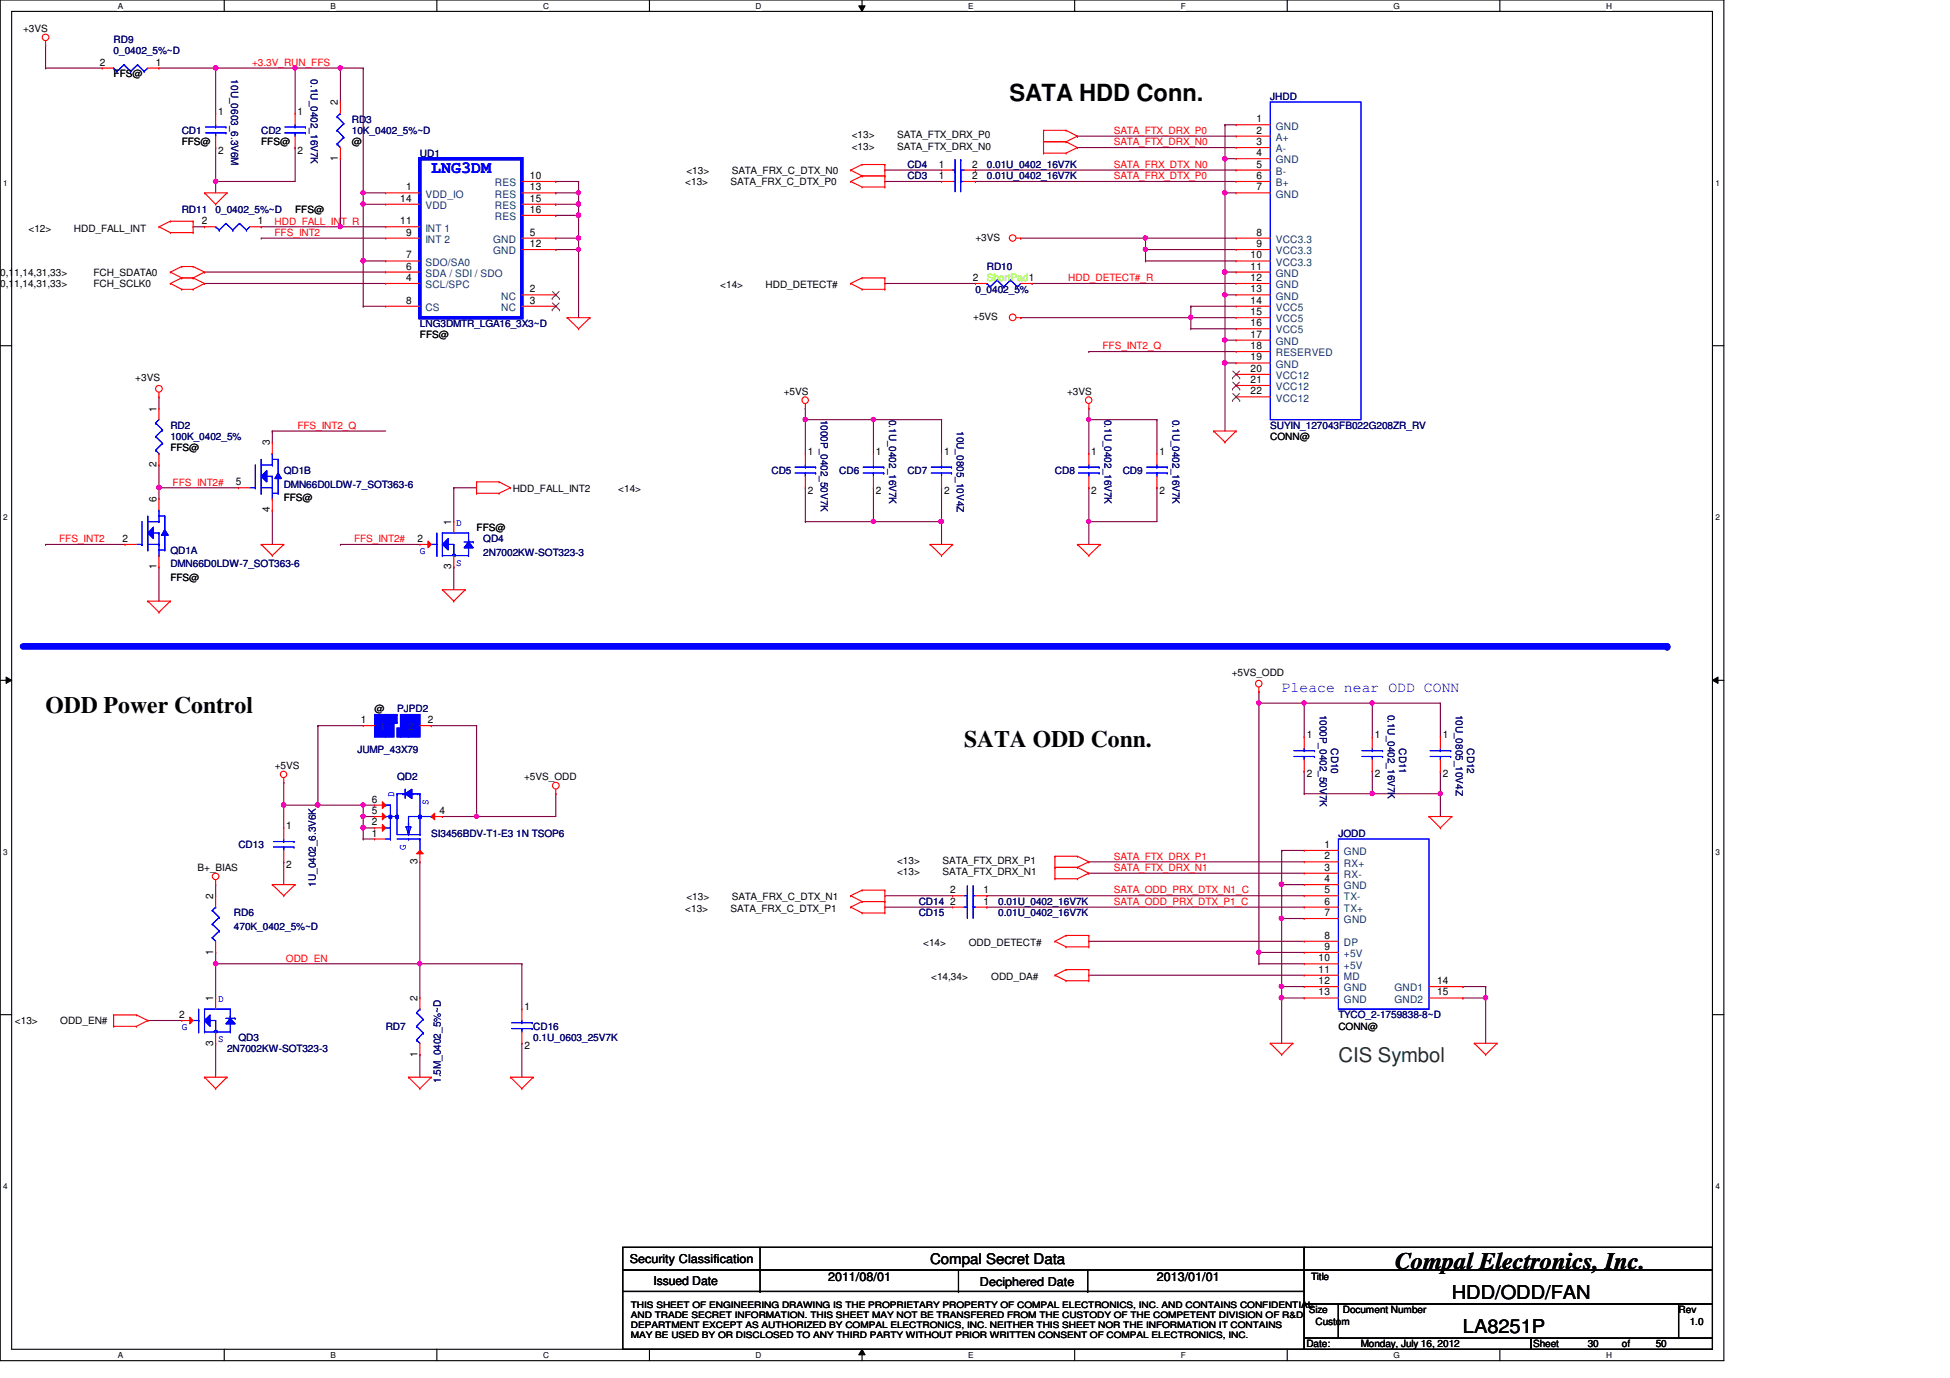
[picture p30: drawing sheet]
<svg xmlns="http://www.w3.org/2000/svg" width="297mm" height="210mm" viewBox="0 0 297 210" stroke-linecap="round" stroke-linejoin="round" font-family="sans-serif">
<defs><g id="words">
<g font-size="3.6">
<text x="153.8" y="15.4">SATA HDD Conn.</text>
<text x="6.9" y="108.7">ODD Power Control</text>
<text x="146.9" y="113.8">SATA ODD Conn.</text>
<text x="212.5" y="193.3">Compal Electronics, Inc.</text>
</g>
<text font-size="3.1" fill="#008000" x="203.9" y="161.7">CIS Symbol</text>
<g font-size="2.9">
<text x="221.1" y="197.8">HDD/ODD/FAN</text>
<text x="222.8" y="203">LA8251P</text>
</g>
<text font-size="2.6" fill="#00f" x="65.7" y="26.3">LNG3DM</text>
<text font-size="2.2" fill="#00f" x="195.2" y="105.5">Pleace near ODD CONN</text>
<text font-size="2.2" x="141.7" y="192.5">Compal Secret Data</text>
<g font-size="1.9">
<text x="95.9" y="192.4">Security Classification</text>
<text x="99.5" y="195.7">Issued Date</text>
<text x="126.1" y="195.2">2011/08/01</text>
<text x="149.3" y="195.8">Deciphered Date</text>
<text x="176.2" y="195.2">2013/01/01</text>
</g>
<g font-size="1.6">
<text x="15.2" y="10">2</text>
<text x="23.7" y="10">1</text>
<text x="33.2" y="17.4">1</text>
<text x="45.3" y="17.4">1</text>
<text x="51.5" y="16" transform="rotate(-90 51.5 16)">2</text>
<text x="33.2" y="23.4">2</text>
<text x="45.3" y="23.4">2</text>
<text x="191.4" y="18.6">1</text>
<text x="191.4" y="20.4">2</text>
<text x="191.4" y="22.1">3</text>
<text x="191.4" y="23.8">4</text>
<text x="51.5" y="24.6" transform="rotate(-90 51.5 24.6)">1</text>
<text x="61.8" y="29">1</text>
<text x="80.7" y="27.3">10</text>
<text x="80.7" y="29">13</text>
<text x="143" y="25.5">1</text>
<text x="143" y="27.3">1</text>
<text x="148.1" y="25.5">2</text>
<text x="148.1" y="27.3">2</text>
<text x="191.4" y="25.5">5</text>
<text x="191.4" y="27.3">6</text>
<text x="191.4" y="29">7</text>
<text x="30.7" y="34.2">2</text>
<text x="39.3" y="34.2">1</text>
<text x="61" y="30.7">14</text>
<text x="61" y="34.2">11</text>
<text x="61.8" y="35.9">9</text>
<text x="80.7" y="35.9">5</text>
<text x="80.7" y="32.4">16</text>
<text x="80.7" y="30.7">15</text>
<text x="191.4" y="35.9">8</text>
<text x="61.8" y="39.4">7</text>
<text x="61.8" y="41.1">6</text>
<text x="80.7" y="37.6">12</text>
<text x="190.5" y="39.4">10</text>
<text x="190.5" y="41.1">11</text>
<text x="191.4" y="37.6">9</text>
<text x="61.8" y="42.8">4</text>
<text x="61.8" y="46.3">8</text>
<text x="80.7" y="44.5">2</text>
<text x="80.7" y="46.3">3</text>
<text x="148.2" y="42.8">2</text>
<text x="190.5" y="42.8">12</text>
<text x="190.5" y="44.5">13</text>
<text x="190.5" y="46.3">14</text>
<text x="190.5" y="48">15</text>
<text x="190.5" y="49.7">16</text>
<text x="190.5" y="51.4">17</text>
<text x="190.5" y="53.2">18</text>
<text x="190.5" y="54.9">19</text>
<text x="190.5" y="56.6">20</text>
<text x="190.5" y="58.3">21</text>
<text x="23.8" y="62.7" transform="rotate(-90 23.8 62.7)">1</text>
<text x="190.5" y="60.1">22</text>
<text x="23.8" y="71.2" transform="rotate(-90 23.8 71.2)">2</text>
<text x="41.1" y="67.9" transform="rotate(-90 41.1 67.9)">3</text>
<text x="123.1" y="69.3">1</text>
<text x="133.4" y="69.3">1</text>
<text x="143.8" y="69.3">1</text>
<text x="166.2" y="69.3">1</text>
<text x="176.6" y="69.3">1</text>
<text x="23.8" y="76.5" transform="rotate(-90 23.8 76.5)">6</text>
<text x="35.9" y="73.9">5</text>
<text x="123.1" y="75.2">2</text>
<text x="133.4" y="75.2">2</text>
<text x="143.8" y="75.2">2</text>
<text x="166.2" y="75.2">2</text>
<text x="176.6" y="75.2">2</text>
<text x="18.7" y="82.5">2</text>
<text x="41.1" y="78.1" transform="rotate(-90 41.1 78.1)">4</text>
<text x="63.6" y="82.5">2</text>
<text x="68.7" y="80" transform="rotate(-90 68.7 80)">1</text>
<text x="23.8" y="86.7" transform="rotate(-90 23.8 86.7)">1</text>
<text x="68.7" y="86.7" transform="rotate(-90 68.7 86.7)">3</text>
<text x="54.9" y="110.2">1</text>
<text x="65.2" y="110.2">2</text>
<text x="199" y="112.4">1</text>
<text x="209.4" y="112.4">1</text>
<text x="219.8" y="112.4">1</text>
<text x="199" y="118.4">2</text>
<text x="209.4" y="118.4">2</text>
<text x="219.8" y="118.4">2</text>
<text x="56.6" y="122.3">6</text>
<text x="56.6" y="125.7">2</text>
<text x="56.6" y="124">5</text>
<text x="66.9" y="124">4</text>
<text x="43.6" y="126.2">1</text>
<text x="56.6" y="127.4">1</text>
<text x="63.6" y="131.6" transform="rotate(-90 63.6 131.6)">3</text>
<text x="201.8" y="129.2">1</text>
<text x="201.8" y="130.9">2</text>
<text x="32.5" y="136.9" transform="rotate(-90 32.5 136.9)">2</text>
<text x="43.6" y="132.2">2</text>
<text x="144.7" y="137.8">2</text>
<text x="144.7" y="136.1">2</text>
<text x="149.8" y="137.8">1</text>
<text x="149.8" y="136.1">1</text>
<text x="201.8" y="132.6">3</text>
<text x="201.8" y="134.4">4</text>
<text x="201.8" y="136.1">5</text>
<text x="201.8" y="137.8">6</text>
<text x="201.8" y="139.5">7</text>
<text x="201.8" y="143">8</text>
<text x="32.5" y="145.5" transform="rotate(-90 32.5 145.5)">1</text>
<text x="200.9" y="146.4">10</text>
<text x="200.9" y="148.2">11</text>
<text x="200.9" y="149.9">12</text>
<text x="201.8" y="144.7">9</text>
<text x="218.9" y="149.9">14</text>
<text x="27.3" y="155.1">2</text>
<text x="32.5" y="152.5" transform="rotate(-90 32.5 152.5)">1</text>
<text x="63.6" y="152.5" transform="rotate(-90 63.6 152.5)">2</text>
<text x="79.9" y="153.9">1</text>
<text x="200.9" y="151.6">13</text>
<text x="218.9" y="151.6">15</text>
<text x="32.5" y="159.3" transform="rotate(-90 32.5 159.3)">3</text>
<text x="63.6" y="161" transform="rotate(-90 63.6 161)">1</text>
<text x="79.9" y="159.9">2</text>
</g>
<g font-size="1.6" fill="#004080">
<text x="194.3" y="19.7">GND</text>
<text x="194.3" y="21.5">A+</text>
<text x="194.3" y="23.2">A-</text>
<text x="75.4" y="28.4">RES</text>
<text x="194.3" y="24.9">GND</text>
<text x="194.3" y="26.6">B-</text>
<text x="194.3" y="28.4">B+</text>
<text x="64.8" y="30.1">VDD_IO</text>
<text x="64.8" y="31.8">VDD</text>
<text x="64.8" y="35.3">INT 1</text>
<text x="75.4" y="30.1">RES</text>
<text x="75.4" y="33.5">RES</text>
<text x="75.4" y="31.8">RES</text>
<text x="194.3" y="30.1">GND</text>
<text x="64.8" y="37">INT 2</text>
<text x="64.8" y="40.5">SDO/SA0</text>
<text x="75.1" y="37">GND</text>
<text x="75.1" y="38.7">GND</text>
<text x="194.3" y="37">VCC3.3</text>
<text x="194.3" y="38.7">VCC3.3</text>
<text x="194.3" y="40.5">VCC3.3</text>
<text x="64.8" y="43.9">SCL/SPC</text>
<text x="64.8" y="47.4">CS</text>
<text x="64.8" y="42.2">SDA / SDI / SDO</text>
<text x="76.4" y="45.6">NC</text>
<text x="76.4" y="47.4">NC</text>
<text x="194.3" y="42.2">GND</text>
<text x="194.3" y="43.9">GND</text>
<text x="194.3" y="45.6">GND</text>
<text x="194.3" y="47.4">VCC5</text>
<text x="194.3" y="49.1">VCC5</text>
<text x="194.3" y="50.8">VCC5</text>
<text x="194.3" y="52.5">GND</text>
<text x="194.3" y="54.3">RESERVED</text>
<text x="194.3" y="56">GND</text>
<text x="194.3" y="57.7">VCC12</text>
<text x="194.3" y="59.4">VCC12</text>
<text x="194.3" y="61.2">VCC12</text>
<text x="57.9" y="111.3">1</text>
<text x="62.2" y="111.3">2</text>
<text x="204.7" y="130.3">GND</text>
<text x="204.7" y="132">RX+</text>
<text x="204.7" y="133.7">RX-</text>
<text x="204.7" y="135.5">GND</text>
<text x="204.7" y="137.2">TX-</text>
<text x="204.7" y="138.9">TX+</text>
<text x="204.7" y="140.6">GND</text>
<text x="204.7" y="144.1">DP</text>
<text x="204.7" y="145.8">+5V</text>
<text x="204.7" y="147.5">+5V</text>
<text x="204.7" y="149.3">MD</text>
<text x="204.7" y="151">GND</text>
<text x="204.7" y="152.7">GND</text>
<text x="212.4" y="151">GND1</text>
<text x="212.4" y="152.7">GND2</text>
</g>
<g font-size="1.5">
<text x="3.5" y="4.9">+3VS</text>
<text x="17.3" y="11.8">FFS@</text>
<text x="27.7" y="22.1">FFS@</text>
<text x="39.8" y="22.1">FFS@</text>
<text x="53.6" y="22.1">@</text>
<text x="129.7" y="21.1">&lt;13&gt;</text>
<text x="129.7" y="22.8">&lt;13&gt;</text>
<text x="136.6" y="21.1">SATA_FTX_DRX_P0</text>
<text x="136.6" y="22.8">SATA_FTX_DRX_N0</text>
<text x="104.4" y="28.2">&lt;13&gt;</text>
<text x="104.6" y="26.5">&lt;13&gt;</text>
<text x="111.3" y="28.2">SATA_FRX_C_DTX_P0</text>
<text x="111.5" y="26.5">SATA_FRX_C_DTX_N0</text>
<text x="4.4" y="35.3">&lt;12&gt;</text>
<text x="11.3" y="35.3">HDD_FALL_INT</text>
<text x="45" y="32.5">FFS@</text>
<text x="-.8" y="42">10,11,14,31,33&gt;</text>
<text x="14.2" y="42">FCH_SDATA0</text>
<text x="148.6" y="36.7">+3VS</text>
<text x="-.8" y="43.7">10,11,14,31,33&gt;</text>
<text x="14.2" y="43.7">FCH_SCLK0</text>
<text x="109.7" y="43.9">&lt;14&gt;</text>
<text x="116.6" y="43.9">HDD_DETECT#</text>
<text x="64" y="51.5">FFS@</text>
<text x="148.2" y="48.7">+5VS</text>
<text x="20.6" y="58">+3VS</text>
<text x="119.4" y="60.1">+5VS</text>
<text x="162.6" y="60.1">+3VS</text>
<text x="25.9" y="68.7">FFS@</text>
<text x="193.5" y="67.1">CONN@</text>
<text x="43.2" y="76.4">FFS@</text>
<text x="78.1" y="75">HDD_FALL_INT2</text>
<text x="94.2" y="75">&lt;14&gt;</text>
<text x="72.6" y="80.9">FFS@</text>
<text x="25.9" y="88.5">FFS@</text>
<text x="187.6" y="103">+5VS_ODD</text>
<text x="57.1" y="108.5">@</text>
<text x="41.9" y="117.1">+5VS</text>
<text x="79.8" y="118.9">+5VS_ODD</text>
<text x="136.6" y="131.7">&lt;13&gt;</text>
<text x="143.6" y="131.7">SATA_FTX_DRX_P1</text>
<text x="30.1" y="132.7">B+_BIAS</text>
<text x="104.6" y="137.2">&lt;13&gt;</text>
<text x="111.5" y="137.2">SATA_FRX_C_DTX_N1</text>
<text x="136.6" y="133.3">&lt;13&gt;</text>
<text x="143.6" y="133.3">SATA_FTX_DRX_N1</text>
<text x="104.4" y="138.9">&lt;13&gt;</text>
<text x="111.3" y="138.9">SATA_FRX_C_DTX_P1</text>
<text x="140.6" y="144.1">&lt;14&gt;</text>
<text x="141.9" y="149.3">&lt;14,34&gt;</text>
<text x="147.6" y="144.1">ODD_DETECT#</text>
<text x="151" y="149.3">ODD_DA#</text>
<text x="2.3" y="156">&lt;13&gt;</text>
<text x="9.2" y="156">ODD_EN#</text>
<text x="203.9" y="156.8">CONN@</text>
<text x="199.7" y="195">Title</text>
<text x="199.4" y="200">Size</text>
<text x="200.4" y="201.8">Custom</text>
<text x="204.6" y="200">Document Number</text>
<text x="255.7" y="200">Rev</text>
<text x="257.4" y="201.8">1.0</text>
<text x="199" y="205.2">Date:</text>
<text x="207.3" y="205.2">Monday, July 16, 2012</text>
<text x="233.5" y="205.2">Sheet</text>
<text x="241.8" y="205.2">30</text>
<text x="247.1" y="205.2">of</text>
<text x="252.2" y="205.2">50</text>
</g>
<g font-size="1.5" fill="#000080">
<text x="17.3" y="6.6">RD9</text>
<text x="17.3" y="8.3">0_0402_5%~D</text>
<text x="35.2" y="12.1" transform="rotate(90 35.2 12.1)">10U_0603_6.3V6M</text>
<text x="47.3" y="12.1" transform="rotate(90 47.3 12.1)">0.1U_0402_16V7K</text>
<text x="193.5" y="15.2">JHDD</text>
<text x="27.7" y="20.4">CD1</text>
<text x="39.8" y="20.4">CD2</text>
<text x="53.6" y="18.7">RD3</text>
<text x="53.6" y="20.4">10K_0402_5%~D</text>
<text x="64" y="23.9">UD1</text>
<text x="138.2" y="25.6">CD4</text>
<text x="138.2" y="27.3">CD3</text>
<text x="150.3" y="25.6">0.01U_0402_16V7K</text>
<text x="150.3" y="27.3">0.01U_0402_16V7K</text>
<text x="27.7" y="32.5">RD11</text>
<text x="32.8" y="32.5">0_0402_5%~D</text>
<text x="150.3" y="41.1">RD10</text>
<text x="148.6" y="44.6">0_0402_5%</text>
<text x="64" y="49.8">LNG3DMTR_LGA16_3X3~D</text>
<text x="25.9" y="65.3">RD2</text>
<text x="125" y="63.9" transform="rotate(90 125 63.9)">1000P_0402_50V7K</text>
<text x="135.4" y="63.9" transform="rotate(90 135.4 63.9)">0.1U_0402_16V7K</text>
<text x="145.8" y="65.7" transform="rotate(90 145.8 65.7)">10U_0805_10V4Z</text>
<text x="168.2" y="63.9" transform="rotate(90 168.2 63.9)">0.1U_0402_16V7K</text>
<text x="178.6" y="63.9" transform="rotate(90 178.6 63.9)">0.1U_0402_16V7K</text>
<text x="193.5" y="65.3">SUYIN_127043FB022G208ZR_RV</text>
<text x="25.9" y="67.1">100K_0402_5%</text>
<text x="43.2" y="72.2">QD1B</text>
<text x="43.2" y="74.3">DMN66D0LDW-7_SOT363-6</text>
<text x="117.5" y="72.2">CD5</text>
<text x="127.8" y="72.2">CD6</text>
<text x="138.2" y="72.2">CD7</text>
<text x="160.7" y="72.2">CD8</text>
<text x="171" y="72.2">CD9</text>
<text x="73.6" y="82.6">QD4</text>
<text x="25.9" y="84.3">QD1A</text>
<text x="25.9" y="86.4">DMN66D0LDW-7_SOT363-6</text>
<text x="73.6" y="84.7">2N7002KW-SOT323-3</text>
<text x="60.5" y="108.5">PJPD2</text>
<text x="201" y="108.8" transform="rotate(90 201 108.8)">1000P_0402_50V7K</text>
<text x="211.4" y="108.8" transform="rotate(90 211.4 108.8)">0.1U_0402_16V7K</text>
<text x="221.8" y="108.8" transform="rotate(90 221.8 108.8)">10U_0805_10V4Z</text>
<text x="54.4" y="114.7">JUMP_43X79</text>
<text x="60.5" y="118.9">QD2</text>
<text x="202.8" y="114" transform="rotate(90 202.8 114)">CD10</text>
<text x="213.1" y="114" transform="rotate(90 213.1 114)">CD11</text>
<text x="223.5" y="114" transform="rotate(90 223.5 114)">CD12</text>
<text x="36.3" y="129.2">CD13</text>
<text x="65.7" y="127.5">SI3456BDV-T1-E3 1N TSOP6</text>
<text x="203.9" y="127.5">JODD</text>
<text x="48.1" y="135.1" transform="rotate(-90 48.1 135.1)">1U_0402_6.3V6K</text>
<text x="140" y="137.8">CD14</text>
<text x="152.1" y="137.8">0.01U_0402_16V7K</text>
<text x="35.6" y="139.6">RD6</text>
<text x="35.6" y="141.6">470K_0402_5%~D</text>
<text x="140" y="139.6">CD15</text>
<text x="152.1" y="139.6">0.01U_0402_16V7K</text>
<text x="203.9" y="155.1">TYCO_2-1759838-8~D</text>
<text x="34.6" y="160.3">2N7002KW-SOT323-3</text>
<text x="36.3" y="158.6">QD3</text>
<text x="58.8" y="156.8">RD7</text>
<text x="81.2" y="156.8">CD16</text>
<text x="81.2" y="158.6">0.1U_0603_25V7K</text>
<text x="67.1" y="165" transform="rotate(-90 67.1 165)">1.5M_0402_5%~D</text>
</g>
<g font-size="1.5" fill="#f00">
<text x="38.4" y="10">+3.3V_RUN_FFS</text>
<text x="169.7" y="22.1">SATA_FTX_DRX_N0</text>
<text x="169.7" y="20.4">SATA_FTX_DRX_P0</text>
<text x="169.7" y="27.3">SATA_FRX_DTX_P0</text>
<text x="169.7" y="25.6">SATA_FRX_DTX_N0</text>
<text x="41.8" y="35.9">FFS_INT2</text>
<text x="41.8" y="34.2">HDD_FALL_INT_R</text>
<text x="162.7" y="42.8">HDD_DETECT#_R</text>
<text x="167.9" y="53.2">FFS_INT2_Q</text>
<text x="45.3" y="65.3">FFS_INT2_Q</text>
<text x="26.3" y="74">FFS_INT2#</text>
<text x="9" y="82.6">FFS_INT2</text>
<text x="53.9" y="82.6">FFS_INT2#</text>
<text x="169.7" y="130.9">SATA_FTX_DRX_P1</text>
<text x="169.7" y="136.1">SATA_ODD_PRX_DTX_N1_C</text>
<text x="169.7" y="132.7">SATA_FTX_DRX_N1</text>
<text x="169.7" y="137.8">SATA_ODD_PRX_DTX_P1_C</text>
<text x="43.6" y="146.5">ODD_EN</text>
</g>
<text font-size="1.5" fill="#80ff00" x="150.3" y="42.8">ShortPad1</text>
<g font-size="1.5" fill="#00f">
<text x="69.5" y="80.2">D</text>
<text x="64" y="84.3">G</text>
<text x="69.5" y="86.2">S</text>
<text x="60.1" y="121.4" transform="rotate(-90 60.1 121.4)">D</text>
<text x="65.3" y="122.6" transform="rotate(-90 65.3 122.6)">S</text>
<text x="61.8" y="129.5" transform="rotate(-90 61.8 129.5)">G</text>
<text x="33.2" y="152.7">D</text>
<text x="27.7" y="156.8">G</text>
<text x="33.2" y="158.7">S</text>
</g>
<g font-size="1.4">
<text x="96.1" y="200.7">AND TRADE SECRET INFORMATION. THIS SHEET MAY NOT BE TRANSFERED FROM THE CUSTODY OF THE COMPETENT DIVISION OF R&amp;D</text>
<text x="96.1" y="199.2">THIS SHEET OF ENGINEERING DRAWING IS THE PROPRIETARY PROPERTY OF COMPAL ELECTRONICS, INC. AND CONTAINS CONFIDENTIAL</text>
<text x="96.1" y="202.3">DEPARTMENT EXCEPT AS AUTHORIZED BY COMPAL ELECTRONICS, INC. NEITHER THIS SHEET NOR THE INFORMATION IT CONTAINS</text>
<text x="96.1" y="203.9">MAY BE USED BY OR DISCLOSED TO ANY THIRD PARTY WITHOUT PRIOR WRITTEN CONSENT OF COMPAL ELECTRONICS, INC.</text>
</g>
<g font-size="1.3">
<text x="17.9" y="1.4">A</text>
<text x="50.3" y="1.4">B</text>
<text x="82.7" y="1.4">C</text>
<text x="115.1" y="1.4">D</text>
<text x="147.5" y="1.4">E</text>
<text x="179.9" y="1.4">F</text>
<text x="212.3" y="1.4">G</text>
<text x="244.6" y="1.4">H</text>
<text x=".5" y="28.3">1</text>
<text x="261.3" y="28.3">1</text>
<text x=".5" y="79.2">2</text>
<text x="261.3" y="79.2">2</text>
<text x=".5" y="130.2">3</text>
<text x="261.3" y="130.2">3</text>
<text x=".5" y="181.1">4</text>
<text x="261.3" y="181.1">4</text>
<text x="17.9" y="206.9">A</text>
<text x="50.3" y="206.9">B</text>
<text x="82.7" y="206.9">C</text>
<text x="115.1" y="206.9">D</text>
<text x="147.5" y="206.9">E</text>
<text x="179.9" y="206.9">F</text>
<text x="212.3" y="206.9">G</text>
<text x="244.6" y="206.9">H</text>
</g>
</g></defs>
<path d="M0 0h262.6v207.3h-262.6zM1.8 1.7h259.1v203.8h-259.1z" fill="none" stroke="#000" stroke-width=".17"/>
<g fill="#fff">
<path d="M17.9 .2h.8v1.4h-.8z"/>
<path d="M17.9 205.7h.8v1.4h-.8z"/>
</g>
<path d="M34.2 0v1.7M34.2 205.5v1.8" fill="none" stroke="#000" stroke-width=".17"/>
<g fill="#fff">
<path d="M50.3 .2h.8v1.4h-.8z"/>
<path d="M50.3 205.7h.8v1.4h-.8z"/>
</g>
<path d="M66.5 0v1.7M66.5 205.5v1.8" fill="none" stroke="#000" stroke-width=".17"/>
<g fill="#fff">
<path d="M82.7 .2h.9v1.4h-.9z"/>
<path d="M82.7 205.7h.9v1.4h-.9z"/>
</g>
<path d="M98.9 0v1.7M98.9 205.5v1.8" fill="none" stroke="#000" stroke-width=".17"/>
<g fill="#fff">
<path d="M115.1 .2h.9v1.4h-.9z"/>
<path d="M115.1 205.7h.9v1.4h-.9z"/>
</g>
<path d="M131.3 0v1.7M131.3 205.5v1.8" fill="none" stroke="#000" stroke-width=".17"/>
<path d="M130.8 .9h1l-.5 .8zM131.3 205.5l.5 .9h-1z" fill="#000"/>
<path d="M130.8 .9h1l-.5 .8zM131.3 205.5l.5 .9h-1z" fill="none" stroke="#000" stroke-width=".15"/>
<g fill="#fff">
<path d="M147.5 .2h.8v1.4h-.8z"/>
<path d="M147.5 205.7h.8v1.4h-.8z"/>
</g>
<path d="M163.7 0v1.7M163.7 205.5v1.8" fill="none" stroke="#000" stroke-width=".17"/>
<g fill="#fff">
<path d="M179.9 .2h.7v1.4h-.7z"/>
<path d="M179.9 205.7h.7v1.4h-.7z"/>
</g>
<path d="M196.1 0v1.7M196.1 205.5v1.8" fill="none" stroke="#000" stroke-width=".17"/>
<g fill="#fff">
<path d="M212.3 .2h.9v1.4h-.9z"/>
<path d="M212.3 205.7h.9v1.4h-.9z"/>
</g>
<path d="M228.5 0v1.7M228.5 205.5v1.8" fill="none" stroke="#000" stroke-width=".17"/>
<g fill="#fff">
<path d="M244.6 .2h.9v1.4h-.9z"/>
<path d="M244.6 205.7h.9v1.4h-.9z"/>
<path d="M.5 27.2h.7v1.4h-.7z"/>
<path d="M261.3 27.2h.7v1.4h-.7z"/>
<path d="M.5 78.1h.7v1.4h-.7z"/>
<path d="M261.3 78.1h.7v1.4h-.7z"/>
</g>
<path d="M0 52.7h1.8M260.9 52.7h1.7" fill="none" stroke="#000" stroke-width=".17"/>
<g fill="#fff">
<path d="M.5 129.1h.7v1.4h-.7z"/>
<path d="M261.3 129.1h.7v1.4h-.7z"/>
</g>
<path d="M0 103.6h1.8M260.9 103.6h1.7" fill="none" stroke="#000" stroke-width=".17"/>
<path d="M.9 103.1l.9 .5-.9 .5zM260.9 103.6l.8-.5v1z" fill="#000"/>
<path d="M.9 103.1l.9 .5-.9 .5zM260.9 103.6l.8-.5v1z" fill="none" stroke="#000" stroke-width=".15"/>
<g fill="#fff">
<path d="M.5 180h.7v1.4h-.7z"/>
<path d="M261.3 180h.7v1.4h-.7z"/>
</g>
<path d="M0 154.6h1.8M260.9 154.6h1.7" fill="none" stroke="#000" stroke-width=".17"/>
<path d="M3.5 98.5h250.5" fill="none" stroke="#00f" stroke-width="1"/>
<circle cx="254" cy="98.5" r=".51" fill="#00f"/>
<path d="M155.5 48.4h.1M155.5 48.4h25.9M191.8 105.4h.1M191.8 105.4v1.7M209 120.9h.1M209 120.9h10.4" fill="none" stroke="#800040" stroke-width=".17"/>
<circle cx="219.4" cy="120.9" r=".32" fill="#f0f"/>
<circle cx="219.4" cy="120.9" r=".32" fill="none" stroke="#f0f" stroke-width=".17"/>
<circle cx="209" cy="120.9" r=".32" fill="#f0f"/>
<circle cx="209" cy="120.9" r=".32" fill="none" stroke="#f0f" stroke-width=".17"/>
<path d="M219.4 120.9h.1M219.4 120.9v3.5M222.8 150.3h.1M222.8 152h.1M222.8 150.3h3.5M222.8 152h3.5M226.3 150.3h.1M226.3 152h.1M226.3 150.3v8.6" fill="none" stroke="#800040" stroke-width=".17"/>
<circle cx="226.3" cy="152" r=".33" fill="#f0f"/>
<circle cx="226.3" cy="152" r=".33" fill="none" stroke="#f0f" stroke-width=".17"/>
<g fill="none" stroke="#800040" stroke-width=".17">
<path d="M134.8 138.2h.1M134.8 136.4h.1M134.8 138.2h10.3M134.8 136.4h10.3M150.3 136.4h.1M150.3 138.2h.1M150.3 138.2h48.4M150.3 136.4h48.4M165.9 133h.1M165.9 131.3h.1M165.9 133h32.8M165.9 131.3h32.8"/>
<path d="M195.2 150.3h.1M195.2 150.3v1.7"/>
</g>
<circle cx="195.2" cy="150.3" r=".33" fill="#f0f"/>
<circle cx="195.2" cy="150.3" r=".33" fill="none" stroke="#f0f" stroke-width=".17"/>
<path d="M195.2 150.3h.1M195.2 152h.1M195.2 150.3h3.5M195.2 152v6.9" fill="none" stroke="#800040" stroke-width=".17"/>
<circle cx="195.2" cy="152" r=".34" fill="#f0f"/>
<circle cx="195.2" cy="152" r=".34" fill="none" stroke="#f0f" stroke-width=".17"/>
<path d="M195.2 129.5h.1M195.2 134.7h.1M195.2 129.5h3.5M195.2 134.7h3.5M195.2 134.7v5.2M195.2 152h.1M195.2 152h3.5" fill="none" stroke="#800040" stroke-width=".17"/>
<circle cx="195.2" cy="134.7" r=".34" fill="#f0f"/>
<circle cx="195.2" cy="134.7" r=".34" fill="none" stroke="#f0f" stroke-width=".17"/>
<path d="M191.8 107.1h.1M191.8 107.1v38M195.2 129.5h.1M195.2 129.5v5.2" fill="none" stroke="#800040" stroke-width=".17"/>
<circle cx="191.7" cy="145.1" r=".33" fill="#f0f"/>
<circle cx="191.7" cy="145.1" r=".33" fill="none" stroke="#f0f" stroke-width=".17"/>
<circle cx="191.7" cy="107.1" r=".32" fill="#f0f"/>
<circle cx="191.7" cy="107.1" r=".32" fill="none" stroke="#f0f" stroke-width=".17"/>
<path d="M195.2 139.9h.1M195.2 139.9h3.5M195.2 139.9v10.4M191.8 145.1h.1M191.8 146.8h.1M191.8 145.1h6.9M191.8 146.8h6.9" fill="none" stroke="#800040" stroke-width=".17"/>
<circle cx="195.2" cy="139.9" r=".33" fill="#f0f"/>
<circle cx="195.2" cy="139.9" r=".33" fill="none" stroke="#f0f" stroke-width=".17"/>
<path d="M191.8 107.1h.1M191.8 107.1h17.2M198.7 117.5h.1M198.7 107.1h.1M198.7 107.1v5.2M198.7 117.5v3.4M209 117.5h.1M209 117.5v3.4" fill="none" stroke="#800040" stroke-width=".17"/>
<circle cx="198.6" cy="107.1" r=".32" fill="#f0f"/>
<circle cx="198.6" cy="107.1" r=".32" fill="none" stroke="#f0f" stroke-width=".17"/>
<path d="M209 107.1h.1M209 107.1v5.2" fill="none" stroke="#800040" stroke-width=".17"/>
<circle cx="209" cy="107.1" r=".32" fill="#f0f"/>
<circle cx="209" cy="107.1" r=".32" fill="none" stroke="#f0f" stroke-width=".17"/>
<path d="M174.5 38h.1M174.5 38h13.8M186.6 55.3h.1M186.6 55.3v10.4M209 107.1h.1M209 107.1h10.4M219.4 107.1h.1M219.4 107.1v5.2M198.7 120.9h.1M198.7 120.9h10.3M165.9 143.4h.1M165.9 143.4h32.8" fill="none" stroke="#800040" stroke-width=".17"/>
<circle cx="174.5" cy="38" r=".32" fill="#f0f"/>
<circle cx="174.5" cy="38" r=".32" fill="none" stroke="#f0f" stroke-width=".17"/>
<path d="M174.5 38h.1M174.5 36.3h.1M174.5 38v1.8M174.5 36.3h13.8" fill="none" stroke="#800040" stroke-width=".17"/>
<circle cx="174.5" cy="36.3" r=".32" fill="#f0f"/>
<circle cx="174.5" cy="36.3" r=".32" fill="none" stroke="#f0f" stroke-width=".17"/>
<path d="M174.5 39.8h.1M174.5 39.8h13.8M186.6 41.4h.1M186.6 41.4h1.7" fill="none" stroke="#800040" stroke-width=".17"/>
<circle cx="186.6" cy="41.4" r=".34" fill="#f0f"/>
<circle cx="186.6" cy="41.4" r=".34" fill="none" stroke="#f0f" stroke-width=".17"/>
<path d="M157.2 43.2h.1M157.2 43.2h31.1M165.9 53.6h.1M165.9 53.6h22.4M181.4 46.7h.1M181.4 48.4h.1M181.4 50.1h.1M181.4 46.7v3.4M181.4 50.1h6.9M181.4 46.7h6.9M181.4 48.4h6.9" fill="none" stroke="#800040" stroke-width=".17"/>
<circle cx="181.4" cy="48.3" r=".33" fill="#f0f"/>
<circle cx="181.4" cy="48.3" r=".33" fill="none" stroke="#f0f" stroke-width=".17"/>
<path d="M186.6 41.4h.1M186.6 44.9h.1M186.6 51.8h.1M186.6 41.4v3.5M186.6 51.8v3.5M186.6 44.9h1.7" fill="none" stroke="#800040" stroke-width=".17"/>
<circle cx="186.6" cy="55.3" r=".33" fill="#f0f"/>
<circle cx="186.6" cy="55.3" r=".33" fill="none" stroke="#f0f" stroke-width=".17"/>
<path d="M186.6 51.8h.1M186.6 51.8h1.7" fill="none" stroke="#800040" stroke-width=".17"/>
<circle cx="186.6" cy="51.8" r=".33" fill="#f0f"/>
<circle cx="186.6" cy="51.8" r=".33" fill="none" stroke="#f0f" stroke-width=".17"/>
<path d="M186.6 55.3h.1M186.6 55.3h1.7" fill="none" stroke="#800040" stroke-width=".17"/>
<circle cx="186.6" cy="55.3" r=".33" fill="#f0f"/>
<circle cx="186.6" cy="55.3" r=".33" fill="none" stroke="#f0f" stroke-width=".17"/>
<path d="M186.6 44.9h.1M186.6 44.9v6.9" fill="none" stroke="#800040" stroke-width=".17"/>
<circle cx="186.6" cy="44.9" r=".33" fill="#f0f"/>
<circle cx="186.6" cy="44.9" r=".33" fill="none" stroke="#f0f" stroke-width=".17"/>
<path d="M186.6 29.4h.1M186.6 29.4v12" fill="none" stroke="#800040" stroke-width=".17"/>
<circle cx="186.6" cy="41.4" r=".34" fill="#f0f"/>
<circle cx="186.6" cy="41.4" r=".34" fill="none" stroke="#f0f" stroke-width=".17"/>
<circle cx="186.6" cy="29.4" r=".33" fill="#f0f"/>
<circle cx="186.6" cy="29.4" r=".33" fill="none" stroke="#f0f" stroke-width=".17"/>
<path d="M148.6 27.6h.1M148.6 25.9h.1M148.6 27.6h39.7M148.6 25.9h39.7M164.1 22.5h.1M164.1 20.7h.1M164.1 22.5h24.2M164.1 20.7h24.2M48.4 110.5h.1M48.4 110.5h6.9M48.4 110.5v12.1" fill="none" stroke="#800040" stroke-width=".17"/>
<circle cx="48.4" cy="122.6" r=".33" fill="#f0f"/>
<circle cx="48.4" cy="122.6" r=".33" fill="none" stroke="#f0f" stroke-width=".17"/>
<path d="M65.7 110.5h.1M65.7 110.5h6.9M72.6 110.5h.1M72.6 110.5v13.9h-5.2M43.2 122.6h.1M43.2 122.6h5.2M67.4 124.4h.1" fill="none" stroke="#800040" stroke-width=".17"/>
<circle cx="43.2" cy="122.6" r=".32" fill="#f0f"/>
<circle cx="43.2" cy="122.6" r=".32" fill="none" stroke="#f0f" stroke-width=".17"/>
<path d="M72.6 124.4h.1M84.7 120.9h.1M84.7 120.9v3.5h-12.1M64 146.8h.1M64 146.8h15.5M79.5 146.8h.1M79.5 158.9h.1M79.5 146.8v6.9M79.5 158.9v5.2" fill="none" stroke="#800040" stroke-width=".17"/>
<circle cx="72.6" cy="124.3" r=".32" fill="#f0f"/>
<circle cx="72.6" cy="124.3" r=".32" fill="none" stroke="#f0f" stroke-width=".17"/>
<path d="M43.2 119.2h.1M43.2 119.2v3.4M43.2 131.3h.1M43.2 131.3v3.4M48.4 122.6h.1M48.4 122.6h6.9M55.3 126.1h.1M55.3 126.1v1.7M55.3 126.1h1.8M32.8 145.1h.1M32.8 145.1v1.7" fill="none" stroke="#800040" stroke-width=".17"/>
<circle cx="55.3" cy="126.1" r=".33" fill="#f0f"/>
<circle cx="55.3" cy="126.1" r=".33" fill="none" stroke="#f0f" stroke-width=".17"/>
<path d="M55.3 122.6h.1M55.3 122.6h1.8" fill="none" stroke="#800040" stroke-width=".17"/>
<circle cx="55.3" cy="122.6" r=".32" fill="#f0f"/>
<circle cx="55.3" cy="122.6" r=".32" fill="none" stroke="#f0f" stroke-width=".17"/>
<path d="M55.3 124.4h.1M55.3 124.4v1.7M55.3 124.4h1.8" fill="none" stroke="#800040" stroke-width=".17"/>
<circle cx="55.3" cy="124.3" r=".32" fill="#f0f"/>
<circle cx="55.3" cy="124.3" r=".32" fill="none" stroke="#f0f" stroke-width=".17"/>
<path d="M32.8 134.7h.1M32.8 134.7v1.7M55.3 127.8h.1M55.3 122.6h.1M55.3 127.8h1.8M55.3 122.6v1.8M32.8 158.9h.1M32.8 146.8h.1M32.8 146.8v5.2M32.8 158.9v5.2" fill="none" stroke="#800040" stroke-width=".17"/>
<circle cx="32.9" cy="146.8" r=".33" fill="#f0f"/>
<circle cx="32.9" cy="146.8" r=".33" fill="none" stroke="#f0f" stroke-width=".17"/>
<path d="M64 131.3h.1M64 131.3v20.7M22.5 155.4h.1M22.5 155.4h5.2M32.8 146.8h.1M32.8 146.8h31.2M64 146.8h.1" fill="none" stroke="#800040" stroke-width=".17"/>
<circle cx="63.9" cy="146.8" r=".32" fill="#f0f"/>
<circle cx="63.9" cy="146.8" r=".32" fill="none" stroke="#f0f" stroke-width=".17"/>
<g fill="none" stroke="#800040" stroke-width=".17">
<path d="M88.1 31.1h.1M88.1 31.1v1.7M134.8 27.6h.1M134.8 25.9h.1M134.8 27.6h8.6M134.8 25.9h8.6M219.4 117.5h.1M219.4 117.5v3.4M43.2 122.6h.1M43.2 122.6v3.5M191.8 145.1h.1M191.8 145.1v1.7"/>
<path d="M64 160.7h.1M64 160.7v3.4"/>
</g>
<circle cx="88.1" cy="32.8" r=".33" fill="#f0f"/>
<circle cx="88.1" cy="32.8" r=".33" fill="none" stroke="#f0f" stroke-width=".17"/>
<path d="M84.7 31.1h.1M84.7 31.1h3.4" fill="none" stroke="#800040" stroke-width=".17"/>
<circle cx="88.1" cy="31.1" r=".33" fill="#f0f"/>
<circle cx="88.1" cy="31.1" r=".33" fill="none" stroke="#f0f" stroke-width=".17"/>
<path d="M84.7 32.8h.1M84.7 32.8h3.4M88.1 38h.1M88.1 29.4h.1M88.1 29.4v1.7M88.1 38v10.4" fill="none" stroke="#800040" stroke-width=".17"/>
<circle cx="88.1" cy="29.4" r=".32" fill="#f0f"/>
<circle cx="88.1" cy="29.4" r=".32" fill="none" stroke="#f0f" stroke-width=".17"/>
<path d="M32.8 10.4h.1M32.8 10.4h12.2M84.7 27.6h.1M84.7 29.4h.1M84.7 27.6h3.4M88.1 27.6h.1M88.1 27.6v1.8h-3.4" fill="none" stroke="#800040" stroke-width=".17"/>
<circle cx="44.9" cy="10.3" r=".32" fill="#f0f"/>
<circle cx="44.9" cy="10.3" r=".32" fill="none" stroke="#f0f" stroke-width=".17"/>
<circle cx="32.9" cy="10.3" r=".33" fill="#f0f"/>
<circle cx="32.9" cy="10.3" r=".33" fill="none" stroke="#f0f" stroke-width=".17"/>
<path d="M6.9 6.9h.1M6.9 6.9v3.5M32.8 22.5h.1M32.8 22.5v5.1M51.9 34.5h.1M51.9 34.5h6.9M84.7 36.3h.1M84.7 36.3h3.4" fill="none" stroke="#800040" stroke-width=".17"/>
<circle cx="88.1" cy="36.3" r=".32" fill="#f0f"/>
<circle cx="88.1" cy="36.3" r=".32" fill="none" stroke="#f0f" stroke-width=".17"/>
<path d="M88.1 32.8h.1M88.1 32.8v3.5" fill="none" stroke="#800040" stroke-width=".17"/>
<circle cx="88.1" cy="32.8" r=".33" fill="#f0f"/>
<circle cx="88.1" cy="32.8" r=".33" fill="none" stroke="#f0f" stroke-width=".17"/>
<path d="M84.7 38h.1M84.7 38h3.4" fill="none" stroke="#800040" stroke-width=".17"/>
<circle cx="88.1" cy="38" r=".32" fill="#f0f"/>
<circle cx="88.1" cy="38" r=".32" fill="none" stroke="#f0f" stroke-width=".17"/>
<path d="M51.9 10.4h.1M51.9 10.4h3.4M55.3 39.8h.1M55.3 39.8v6.9M88.1 36.3h.1M88.1 36.3v1.7M55.3 46.7h.1M55.3 46.7h3.5" fill="none" stroke="#800040" stroke-width=".17"/>
<circle cx="51.8" cy="10.3" r=".32" fill="#f0f"/>
<circle cx="51.8" cy="10.3" r=".32" fill="none" stroke="#f0f" stroke-width=".17"/>
<path d="M55.3 29.4h.1M55.3 29.4h3.5" fill="none" stroke="#800040" stroke-width=".17"/>
<circle cx="55.3" cy="29.4" r=".32" fill="#f0f"/>
<circle cx="55.3" cy="29.4" r=".32" fill="none" stroke="#f0f" stroke-width=".17"/>
<path d="M39.8 36.3h.1M39.8 36.3h19M55.3 31.1h.1M55.3 29.4h.1M55.3 31.1h3.5M55.3 29.4v10.4" fill="none" stroke="#800040" stroke-width=".17"/>
<circle cx="55.3" cy="39.7" r=".33" fill="#f0f"/>
<circle cx="55.3" cy="39.7" r=".33" fill="none" stroke="#f0f" stroke-width=".17"/>
<circle cx="55.3" cy="31.1" r=".33" fill="#f0f"/>
<circle cx="55.3" cy="31.1" r=".33" fill="none" stroke="#f0f" stroke-width=".17"/>
<path d="M32.8 10.4h.1M32.8 10.4v6.9M45 10.4h.1M45 10.4v6.9M55.3 10.4h.1M55.3 10.4v19M32.8 27.6h.1M32.8 27.6v1.8M55.3 39.8h.1M55.3 39.8h3.5" fill="none" stroke="#800040" stroke-width=".17"/>
<circle cx="32.9" cy="27.6" r=".33" fill="#f0f"/>
<circle cx="32.9" cy="27.6" r=".33" fill="none" stroke="#f0f" stroke-width=".17"/>
<g fill="none" stroke="#800040" stroke-width=".17">
<path d="M6.9 10.4h.1M6.9 10.4h8.7M24.2 10.4h.1M24.2 10.4h8.6M32.8 27.6h.1M45 22.5h.1M45 22.5v5.1h-12.2M31.2 41.4h.1M31.2 43.2h.1M31.2 41.4h27.6M31.2 43.2h27.6M24.2 74.3h.1"/>
<path d="M24.2 74.3v1.7M41.5 65.7h.1M41.5 65.7h17.3M41.5 65.7v1.7"/>
</g>
<circle cx="24.2" cy="74.2" r=".34" fill="#f0f"/>
<circle cx="24.2" cy="74.2" r=".34" fill="none" stroke="#f0f" stroke-width=".17"/>
<g fill="none" stroke="#800040" stroke-width=".17">
<path d="M24.2 74.3h.1M24.2 60.5h.1M24.2 70.8h.1M24.2 74.3h12.1M24.2 60.5v1.7M24.2 70.8v3.5M41.5 77.7h.1M41.5 77.7v5.2M143.4 79.5h.1M143.4 79.5v3.4M6.9 82.9h.1M6.9 82.9h12.1"/>
<path d="M24.2 86.4h.1M24.2 86.4v5.2"/>
</g>
<circle cx="143.4" cy="79.4" r=".33" fill="#f0f"/>
<circle cx="143.4" cy="79.4" r=".33" fill="none" stroke="#f0f" stroke-width=".17"/>
<path d="M122.7 74.3h.1M122.7 63.9h.1M122.7 62.2h.1M122.7 62.2v6.9M122.7 74.3v5.2M133 74.3h.1M133 63.9h.1M133 74.3v5.2M133 63.9h10.4" fill="none" stroke="#800040" stroke-width=".17"/>
<circle cx="133" cy="63.9" r=".32" fill="#f0f"/>
<circle cx="133" cy="63.9" r=".32" fill="none" stroke="#f0f" stroke-width=".17"/>
<path d="M133 63.9h.1M133 63.9v5.2M143.4 63.9h.1M143.4 74.3h.1M143.4 63.9v5.2M143.4 74.3v5.2" fill="none" stroke="#800040" stroke-width=".17"/>
<circle cx="143.4" cy="79.4" r=".33" fill="#f0f"/>
<circle cx="143.4" cy="79.4" r=".33" fill="none" stroke="#f0f" stroke-width=".17"/>
<path d="M122.7 79.5h.1M122.7 79.5h20.7M133 79.5h.1" fill="none" stroke="#800040" stroke-width=".17"/>
<circle cx="133" cy="79.4" r=".32" fill="#f0f"/>
<circle cx="133" cy="79.4" r=".32" fill="none" stroke="#f0f" stroke-width=".17"/>
<path d="M122.7 63.9h.1M122.7 63.9h10.3" fill="none" stroke="#800040" stroke-width=".17"/>
<circle cx="122.7" cy="63.9" r=".32" fill="#f0f"/>
<circle cx="122.7" cy="63.9" r=".32" fill="none" stroke="#f0f" stroke-width=".17"/>
<path d="M165.9 79.5h.1M165.9 74.3h.1M165.9 63.9h.1M165.9 62.2h.1M165.9 62.2v6.9M165.9 74.3v8.6M165.9 63.9h10.3M176.2 74.3h.1M176.2 74.3v5.2" fill="none" stroke="#800040" stroke-width=".17"/>
<circle cx="165.8" cy="63.9" r=".32" fill="#f0f"/>
<circle cx="165.8" cy="63.9" r=".32" fill="none" stroke="#f0f" stroke-width=".17"/>
<path d="M165.9 79.5h.1M165.9 79.5h10.3M176.2 63.9h.1M176.2 63.9v5.2" fill="none" stroke="#800040" stroke-width=".17"/>
<circle cx="165.8" cy="79.4" r=".32" fill="#f0f"/>
<circle cx="165.8" cy="79.4" r=".32" fill="none" stroke="#f0f" stroke-width=".17"/>
<path d="M51.9 34.5h.1M51.9 24.2v10.3M165.9 148.5h.1M165.9 148.5h32.8" fill="none" stroke="#800040" stroke-width=".17"/>
<circle cx="51.8" cy="34.5" r=".32" fill="#f0f"/>
<circle cx="51.8" cy="34.5" r=".32" fill="none" stroke="#f0f" stroke-width=".17"/>
<g fill="none" stroke="#800040" stroke-width=".17">
<path d="M45 10.4h.1M45 10.4h6.9M51.9 10.4h.1M51.9 10.4v5.1M186.6 19h.1M186.6 19h1.7M186.6 19v10.4M29.4 34.5h.1M29.4 34.5h1.8M39.8 34.5h.1M39.8 34.5h12.1M155.5 36.3h.1"/>
<path d="M155.5 36.3h19v1.7M174.5 38h.1M186.6 24.2h.1M186.6 29.4h.1M186.6 24.2h1.7M186.6 29.4h1.7M134.8 43.2h.1M134.8 43.2h13.8"/>
</g>
<circle cx="186.6" cy="24.2" r=".34" fill="#f0f"/>
<circle cx="186.6" cy="24.2" r=".34" fill="none" stroke="#f0f" stroke-width=".17"/>
<path d="M69.1 74.3h.1M69.1 74.3v5.2M69.1 74.3h3.5M51.9 82.9h.1M51.9 82.9h12.1M69.1 86.4h.1M69.1 86.4v3.4" fill="none" stroke="#800040" stroke-width=".17"/>
<g fill="none" stroke="#f00" stroke-width=".17">
<path d="M6.9 6.9h.1M6.9 6.2v.7M15.6 10.4h.1M15.6 10.4h1.7M22.5 10.4h1.7M24.2 10.4h.1M51.9 15.5h.1M51.9 15.5v1.8M159 19.9h.1M159 19.9h3.4M159 19.9v3.4M162.4 19.9h.1"/>
<path d="M162.4 19.9l1.7 .8M24.2 34.5h.1M24.2 34.5l1.7 .9M25.9 33.7h.1M25.9 35.4h.1M25.9 33.7h3.5M25.9 33.7l-1.7 .8M25.9 35.4h3.5M29.4 35.4h.1M29.4 33.7h.1M29.4 33.7v1.7M31.2 29.4h.1"/>
<path d="M31.2 29.4h3.4M31.2 29.4l1.6 1.7M32.8 31.1h.1M34.6 29.4h.1M34.6 29.4l-1.8 1.7M51.9 24.2h.1M51.9 22.5v1.7M129.6 27.6h.1M129.6 25.9h.1M129.6 27.6l1.7 .9M129.6 25.9l1.7 .9M131.3 26.8h.1"/>
<path d="M131.3 28.5h.1M131.3 25.1h.1M131.3 26.8l-1.7 .8M131.3 26.8h3.5M131.3 28.5h3.5M131.3 25.1l-1.7 .8M131.3 25.1h3.5M134.8 26.8h.1M134.8 28.5h.1M134.8 25.1h.1M134.8 25.1v3.4M143.4 25.9h.1"/>
<path d="M143.4 25.9h1.7M146.9 25.9h1.7M148.6 25.9h.1M154.8 36.3h.7M155.5 36.3h.1M159 21.6h.1M159 23.3h.1M159 21.6h3.4M159 23.3h3.4M162.4 21.6h.1M162.4 23.3h.1M162.4 21.6l1.7 .9"/>
<path d="M164.1 20.7h.1M164.1 22.5h.1M164.1 20.7l-1.7 .9M164.1 22.5l-1.7 .8M24.2 59.8v.7M25.9 43.2h.1M25.9 41.4h.1M25.9 43.2l1.8 .9M25.9 41.4l1.8 .9M27.7 42.3h.1M27.7 44.1h.1M27.7 40.6h.1"/>
<path d="M27.7 42.3h1.7M27.7 44.1h1.7M27.7 42.3l-1.8 .9M27.7 40.6l-1.8 .8M27.7 40.6h1.7M29.4 42.3h.1M29.4 44.1h.1M29.4 40.6h.1M29.4 42.3l1.8 .9M29.4 40.6l1.8 .8M31.2 43.2h.1M31.2 41.4h.1"/>
<path d="M31.2 43.2l-1.8 .9M31.2 41.4l-1.8 .9M86.4 48.4h.1M86.4 48.4h3.5M86.4 48.4l1.7 1.7M88.1 50.1h.1M89.9 48.4h.1M89.9 48.4l-1.8 1.7M129.6 43.2h.1M129.6 43.2l1.7 .9M131.3 42.3h.1M131.3 44.1h.1"/>
<path d="M131.3 42.3h3.5M131.3 42.3l-1.7 .9M131.3 44.1h3.5M134.8 44.1h.1M134.8 42.3h.1M134.8 42.3v1.8M154.8 48.4h.7M155.5 48.4h.1M24.2 60.5h.1M72.6 75.1h.1M72.6 73.4h.1M72.6 73.4h3.4"/>
<path d="M72.6 75.1h3.4M72.6 73.4v1.7M76 73.4h.1M76 75.1h.1M76 73.4l1.8 .9M77.8 74.3h.1M77.8 74.3l-1.8 .8M122.7 62.2h.1M122.7 61.5v.7M165.9 62.2h.1M165.9 61.5v.7M184.9 65.7h.1"/>
<path d="M184.9 65.7h3.4M184.9 65.7l1.7 1.7M186.6 67.4h.1M188.3 65.7h.1M188.3 65.7l-1.7 1.7M22.5 91.6h.1M22.5 91.6h3.4M22.5 91.6l1.7 1.7M24.2 93.3h.1M25.9 91.6h.1M25.9 91.6l-1.7 1.7M39.8 82.9h.1"/>
<path d="M39.8 82.9h3.4M39.8 82.9l1.7 1.7M41.5 84.6h.1M43.2 82.9h.1M43.2 82.9l-1.7 1.7M67.4 89.8h.1M67.4 89.8h3.5M67.4 89.8l1.7 1.8M69.1 91.6h.1M70.9 89.8h.1M70.9 89.8l-1.8 1.8M141.7 82.9h.1"/>
<path d="M141.7 82.9h3.4M141.7 82.9l1.7 1.7M143.4 84.6h.1M145.1 82.9h.1M145.1 82.9l-1.7 1.7M164.1 82.9h.1M164.1 82.9h3.5M164.1 82.9l1.8 1.7M165.9 84.6h.1M167.6 82.9h.1M167.6 82.9l-1.7 1.7M43.2 119.2h.1"/>
<path d="M43.2 118.5v.7M191.8 105.4h.1M191.8 104.7v.7M219.4 112.3h.1M219.4 117.5h.1M219.4 112.3v1.7M219.4 115.7v1.8M32.8 134.7h.1M32.8 134v.7M41.5 134.7h.1M41.5 134.7h3.5M41.5 134.7l1.7 1.7"/>
<path d="M43.2 136.4h.1M45 134.7h.1M45 134.7l-1.8 1.7M84.7 120.9h.1M84.7 120.2v.7M129.6 138.2h.1M129.6 136.4h.1M129.6 138.2l1.7 .9M129.6 136.4l1.7 .9M131.3 137.3h.1M131.3 139.1h.1M131.3 135.6h.1"/>
<path d="M131.3 137.3h3.5M131.3 137.3l-1.7 .9M131.3 139.1h3.5M131.3 135.6h3.5M131.3 135.6l-1.7 .8M134.8 139.1h.1M134.8 137.3h.1M134.8 135.6h.1M134.8 135.6v3.5M160.7 132.1h.1M160.7 130.4h.1M160.7 133.9h.1"/>
<path d="M160.7 130.4h3.4M160.7 132.1h3.4M160.7 130.4v3.5M160.7 133.9h3.4M164.1 130.4h.1M164.1 132.1h.1M164.1 133.9h.1M164.1 130.4l1.8 .9M164.1 132.1l1.8 .9M165.9 131.3h.1M165.9 133h.1M165.9 131.3l-1.8 .8"/>
<path d="M165.9 133l-1.8 .9M217.7 124.4h.1M217.7 124.4h3.4M217.7 124.4l1.7 1.7M219.4 126.1h.1M221.1 124.4h.1M221.1 124.4l-1.7 1.7M17.3 154.6h.1M17.3 156.3h.1M17.3 154.6h3.5M17.3 154.6v1.7M17.3 156.3h3.5"/>
<path d="M20.8 154.6h.1M20.8 156.3h.1M20.8 154.6l1.7 .8M22.5 155.4h.1M22.5 155.4l-1.7 .9M160.7 143.4h.1M160.7 148.5h.1M160.7 143.4l1.7 .8M160.7 148.5l1.7 .9M162.4 142.5h.1M162.4 144.2h.1M162.4 147.7h.1"/>
<path d="M162.4 149.4h.1M162.4 142.5h3.5M162.4 142.5l-1.7 .9M162.4 144.2h3.5M162.4 147.7h3.5M162.4 147.7l-1.7 .8M162.4 149.4h3.5M165.9 144.2h.1M165.9 142.5h.1M165.9 149.4h.1M165.9 147.7h.1M165.9 142.5v1.7"/>
<path d="M165.9 147.7v1.7M193.5 158.9h.1M193.5 158.9h3.4M193.5 158.9l1.7 1.8M196.9 158.9h.1M196.9 158.9l-1.7 1.8M224.6 158.9h.1M224.6 158.9h3.4M224.6 158.9l1.7 1.8M228 158.9h.1M228 158.9l-1.7 1.8M31.2 164.1h.1"/>
<path d="M31.2 164.1h3.4M31.2 164.1l1.6 1.7M32.8 165.8h.1M34.6 164.1h.1M34.6 164.1l-1.8 1.7M62.2 164.1h.1M62.2 164.1h3.5M62.2 164.1l1.8 1.7M64 165.8h.1M65.7 164.1h.1M65.7 164.1l-1.7 1.7M77.8 164.1h.1"/>
<path d="M77.8 164.1h3.4M77.8 164.1l1.7 1.7M79.5 165.8h.1M81.2 164.1h.1M81.2 164.1l-1.7 1.7M195.2 160.7h.1M226.3 160.7h.1"/>
<circle cx="6.9" cy="5.7" r=".5"/>
<circle cx="154.3" cy="36.3" r=".5"/>
<circle cx="24.2" cy="59.2" r=".51"/>
<circle cx="154.3" cy="48.3" r=".51"/>
<circle cx="122.6" cy="61" r=".5"/>
<circle cx="165.8" cy="61" r=".5"/>
<circle cx="43.2" cy="118" r=".49"/>
<circle cx="84.7" cy="119.7" r=".51"/>
<circle cx="191.7" cy="104.1" r=".5"/>
<circle cx="32.9" cy="133.5" r=".5"/>
</g>
<g fill="none" stroke="#000" stroke-width=".17">
<path d="M94.9 190h103.8v3.5h-103.8zM94.9 193.5h103.8v3.2h-103.8zM94.9 196.7h103.8v8.8h-103.8zM115.8 193.5h.1M115.8 196.7h.1M115.8 190v6.7M146 196.7h.1M146 193.5v3.2M165.7 196.7h.1M165.7 193.5v3.2M198.7 190h62.2v3.5h-62.2zM198.7 193.5h62.2v5.1h-62.2z"/>
<path d="M198.7 198.6h5.2v5.2h-5.2zM203.9 198.6h51.8v5.2h-51.8zM255.7 198.6h5.2v5.2h-5.2zM198.7 203.8h34.5v1.7h-34.5zM233.2 203.8h27.7v1.7h-27.7z"/>
</g>
<g fill="none" stroke="#00f" stroke-width=".17">
<path d="M17.3 10.4h.1M17.3 10.4l.5 .5M17.8 10.9h.1M18.9 9.9h.1M18.9 9.9l1 1M18.9 9.9l-1.1 1M19.9 10.9h.1M21 9.9h.1M21 9.9l1 1M21 9.9l-1.1 1M22 10.9h.1M22.5 10.4l-.5 .5"/>
<path d="M51.3 19.9h.1M51.3 17.8h.1M51.3 19.9l1.1 1M51.3 17.8l1.1 1M51.9 17.3h.1M51.9 17.3l-.6 .5M52.4 18.8h.1M52.4 18.8l-1.1 1.1M51.3 21.9h.1M51.3 21.9l.6 .6M52.4 20.9h.1M52.4 20.9l-1.1 1"/>
<path d="M145.1 25.9h.4M145.5 25.9h.1M145.5 24.3h.1M145.5 24.3v3.2M146.3 24.3h.1M146.3 25.9h.1M146.3 25.9h.6M146.3 24.3v3.2M21.6 79.5v3.4M22.5 78.6v5.2M22.5 79.5h1.7M24.2 79.5h.1"/>
<path d="M20.8 82.9h.8M21.6 82.9h.1M22.5 83.8h.1M22.5 82.9h1.7M24.2 82.9h.1M217.8 115.2h3.2M217.8 114.3h3.2M219.4 114.3h.1M219.4 115.2h.1M219.4 114v.3M219.4 115.2v.5M221 115.2h.1"/>
<path d="M221 114.3h.1"/>
</g>
<path d="M23.4 80.3v1.7l-.9-.8z" fill="#00f"/>
<path d="M24.2 77.7h.1M24.2 77.7v1.8M24.2 78.6h.9M25.1 78.6h.1M23.4 80.3v1.7l-.9-.8zM23.4 81.2h.8M24.2 81.2h.1M24.2 84.6h.1M24.2 81.2v3.4M25.1 81.5h.1M25.1 81.5v2.3" fill="none" stroke="#00f" stroke-width=".17"/>
<path d="M25.1 80.7l.5 .8h-1z" fill="#00f"/>
<g fill="none" stroke="#00f" stroke-width=".17">
<path d="M21.6 79.5v3.4M22.5 78.6v5.2M22.5 79.5h1.7M24.2 79.5h.1M25.1 78.6v2.1M20.8 82.9h.8M21.6 82.9h.1M22.5 83.8h.1M22.5 82.9h1.7M24.2 82.9h.1M24.2 83.8h.9M25.1 80.7l.5 .8h-1z"/>
<path d="M25.1 80.7h.1M25.1 83.8h.1"/>
</g>
<path d="M23.4 80.3v1.7l-.9-.8z" fill="#00f"/>
<path d="M24.2 77.7h.1M24.2 77.7v1.8M24.2 78.6h.9M25.1 78.6h.1M23.4 80.3v1.7l-.9-.8zM23.4 81.2h.8M24.2 81.2h.1M24.2 84.6h.1M24.2 81.2v3.4M25.1 81.5h.1M25.1 81.5v2.3" fill="none" stroke="#00f" stroke-width=".17"/>
<path d="M25.1 80.7l.5 .8h-1z" fill="#00f"/>
<g fill="none" stroke="#00f" stroke-width=".17">
<path d="M193.5 15.5h13.8v48.4h-13.8zM25.1 78.6v2.1M24.2 83.8h.9M25.1 80.7l.5 .8h-1zM25.1 80.7h.1M25.1 83.8h.1M197.1 115.2h3.1M197.1 114.3h3.1M198.7 114.3h.1M198.7 115.2h.1M198.7 114v.3M198.7 115.2v.5"/>
<path d="M200.2 115.2h.1M200.2 114.3h.1M207.5 115.2h3.1M207.5 114.3h3.1M209 114.3h.1M209 115.2h.1M209 114v.3M209 115.2v.5M210.6 115.2h.1M210.6 114.3h.1M146.9 138.2h.5M147.4 139.7h.1"/>
<path d="M147.4 138.2h.1M147.4 136.6v3.1M148.2 138.2h.1M148.2 139.7h.1M148.2 138.2h.4M148.2 136.6v3.1M63.5 158.4h.1M63.5 156.3h.1M63.5 154.3h.1M63.5 158.4l.5 .5M63.5 156.3l1 1.1M63.5 154.3l1 1"/>
<path d="M64 153.7h.1M64 153.7l-.5 .6M64.5 157.4h.1M64.5 155.3h.1M64.5 157.4l-1 1M64.5 155.3l-1 1M77.9 156.7h3.2M77.9 155.8h3.2M79.5 155.8h.1M79.5 156.7h.1M79.5 155.4v.4M79.5 156.7v.5"/>
<path d="M81.1 156.7h.1M81.1 155.8h.1"/>
</g>
<g fill="none" stroke="#f00" stroke-width=".17">
<path d="M188.3 19h.1M188.3 19h5.2M58.8 29.4h.1M58.8 31.1h.1M58.8 34.5h.1M58.8 36.3h.1M58.8 39.8h.1M58.8 29.4h5.2M58.8 36.3h5.2M58.8 39.8h5.2M58.8 31.1h5.2M58.8 34.5h5.2"/>
<path d="M79.5 27.6h5.2M79.5 29.4h5.2M79.5 36.3h5.2M79.5 38h5.2M79.5 31.1h5.2M79.5 32.8h5.2M84.7 36.3h.1M84.7 27.6h.1M84.7 38h.1M84.7 29.4h.1M84.7 32.8h.1M84.7 31.1h.1"/>
<path d="M188.3 20.7h.1M188.3 22.5h.1M188.3 24.2h.1M188.3 25.9h.1M188.3 27.6h.1M188.3 29.4h.1M188.3 36.3h.1M188.3 38h.1M188.3 39.8h.1M188.3 20.7h5.2M188.3 22.5h5.2M188.3 24.2h5.2"/>
<path d="M188.3 25.9h5.2M188.3 27.6h5.2M188.3 29.4h5.2M188.3 36.3h5.2M188.3 38h5.2M188.3 39.8h5.2M58.8 43.2h.1M58.8 46.7h.1M58.8 41.4h.1M58.8 41.4h5.2M58.8 43.2h5.2M58.8 46.7h5.2"/>
<path d="M79.5 44.9h5.2M79.5 46.7h5.2M84.7 44.9h.1M84.7 46.7h.1M188.3 41.4h.1M188.3 43.2h.1M188.3 44.9h.1M188.3 46.7h.1M188.3 48.4h.1M188.3 50.1h.1M188.3 51.8h.1M188.3 53.6h.1"/>
<path d="M188.3 55.3h.1M188.3 57h.1M188.3 58.7h.1M188.3 41.4h5.2M188.3 43.2h5.2M188.3 44.9h5.2M188.3 46.7h5.2M188.3 48.4h5.2M188.3 50.1h5.2M188.3 51.8h5.2M188.3 53.6h5.2M188.3 55.3h5.2"/>
<path d="M188.3 57h5.2M188.3 58.7h5.2M24.2 76h.1M24.2 76v1.7M188.3 60.5h.1M188.3 60.5h5.2M19 82.9h.1M19 82.9h1.8M24.2 86.4h.1M24.2 84.6v1.8M198.7 112.3h.1M198.7 117.5h.1"/>
<path d="M198.7 112.3v1.7M198.7 115.7v1.8M209 112.3h.1M209 117.5h.1M209 112.3v1.7M209 115.7v1.8M145.1 138.2h.1M145.1 138.2h1.8M148.6 138.2h1.7M150.3 138.2h.1M64 152h.1M64 152v1.7"/>
<path d="M64 158.9v1.8M79.5 153.7h.1M79.5 158.9h.1M79.5 153.7v1.7M79.5 157.2v1.7M64 160.7h.1"/>
</g>
<g fill="none" stroke="#804000" stroke-width=".15">
<path d="M84.1 45.5h.1M84.1 47.2h.1M84.2 44.4l1 1.1M84.2 46.1l1 1.1M85.2 44.4l-1.1 1.1M85.2 46.1l-1.1 1.1M85.2 45.5h.1M85.2 47.2h.1M187.7 57.6h.1M187.7 59.3h.1M187.8 56.5l1 1.1M187.8 58.2l1 1.1"/>
<path d="M187.8 59.9l1 1.1M188.8 56.5l-1.1 1.1M188.8 58.2l-1.1 1.1M188.8 59.9l-1.1 1.1M188.8 57.6h.1M188.8 59.3h.1M187.7 61h.1M188.8 61h.1"/>
</g>
<path d="M64 24.2h15.5v24.2h-15.5z" fill="none" stroke="#00f" stroke-width=".51"/>
<path d="M67.4 82.9l.9-.9v1.8z" fill="#00f"/>
<path d="M67.4 82.9l.9-.9v1.8z" fill="none" stroke="#00f" stroke-width=".17"/>
<path d="M71.4 82.5l.7 .9h-1.4z" fill="#00f"/>
<g fill="none" stroke="#00f" stroke-width=".17">
<path d="M65.7 82.9h.8M66.5 82.9h.1M66.5 84.6h.1M66.5 81.2v3.4M67.4 81.2h.1M67.4 84.6h.1M67.4 81.2h4M67.4 81.2v3.4M67.4 84.6h4M68.3 82.9h.1M68.3 82.9h.8M69 84.5h.1"/>
<path d="M69 84.5v.1M69 84.5h.3M69.1 84.6h.1M69.1 82.9h.1M69.1 82.9v1.7M69.3 84.5h.1M69.3 84.6h.1M69.3 84.5v.1M70.7 82.5h1.4M71.4 82.5l.7 .9h-1.4zM71.4 81.2h.1M71.4 82.2h.1"/>
<path d="M71.4 84.6h.1M71.4 83.4h.1M71.4 81.2v1.3M71.4 83.4v1.2M72.1 82.5h.1"/>
</g>
<path d="M67.4 82.9l.9-.9v1.8z" fill="#00f"/>
<path d="M67.4 82.9l.9-.9v1.8z" fill="none" stroke="#00f" stroke-width=".17"/>
<path d="M71.4 82.5l.7 .9h-1.4z" fill="#00f"/>
<g fill="none" stroke="#00f" stroke-width=".17">
<path d="M65.7 82.9h.8M66.5 82.9h.1M66.5 84.6h.1M66.5 81.2v3.4M67.4 81.2h.1M67.4 84.6h.1M67.4 81.2h4M67.4 81.2v3.4M67.4 84.6h4M68.3 82.9h.1M68.3 82.9h.8M69 84.5h.1"/>
<path d="M69 84.5v.1M69 84.5h.3M69.1 84.6h.1M69.1 82.9h.1M69.1 82.9v1.7M69.3 84.5h.1M69.3 84.6h.1M69.3 84.5v.1M70.7 82.5h1.4M71.4 82.5l.7 .9h-1.4zM71.4 81.2h.1M71.4 82.2h.1"/>
<path d="M71.4 84.6h.1M71.4 83.4h.1M71.4 81.2v1.3M71.4 83.4v1.2M72.1 82.5h.1"/>
</g>
<path d="M65.2 82.4l.5 .5-.5 .5z" fill="#f00"/>
<g fill="none" stroke="#f00" stroke-width=".17">
<path d="M45 17.3h.1M45 17.3v1.7M45 22.5h.1M45 20.7v1.8M143.4 27.6h.1M143.4 27.6h1.7M146.9 27.6h1.7M148.6 27.6h.1M69.1 79.5h.1M69.1 79.5v1.7M133 69.1h.1M133 74.3h.1"/>
<path d="M133 69.1v1.7M133 72.6v1.7M143.4 69.1h.1M143.4 74.3h.1M143.4 69.1v1.7M143.4 72.6v1.7M165.9 69.1h.1M165.9 74.3h.1M165.9 69.1v1.7M165.9 72.6v1.7M176.2 69.1h.1M176.2 74.3h.1"/>
<path d="M176.2 69.1v1.7M176.2 72.6v1.7M64 82.9h.1M64 82.9h1.7M65.2 82.4l.5 .5-.5 .5zM69.1 86.4h.1M69.1 84.6v1.8"/>
</g>
<g fill="none" stroke="#00f" stroke-width=".17">
<path d="M43.4 19.3h3.1M45 19.3h.1M45 19v.3M46.5 19.3h.1M43.4 20.2h3.1M45 20.2h.1M45 20.2v.5M46.5 20.2h.1M145.1 27.6h.4M145.5 27.6h.1M145.5 26.1h.1M145.5 26.1v3.1"/>
<path d="M146.3 26.1h.1M146.3 27.6h.1M146.3 27.6h.6M146.3 26.1v3.1M131.5 72.1h3.1M131.5 71.2h3.1M133 71.2h.1M133 72.1h.1M133 70.8v.4M133 72.1v.5M134.6 72.1h.1M134.6 71.2h.1"/>
<path d="M141.9 72.1h3M141.9 71.2h3M143.4 71.2h.1M143.4 72.1h.1M143.4 70.8v.4M143.4 72.1v.5M144.9 72.1h.1M144.9 71.2h.1M164.3 72.1h3.1M164.3 71.2h3.1M165.9 71.2h.1M165.9 72.1h.1"/>
<path d="M165.9 70.8v.4M165.9 72.1v.5M167.4 72.1h.1M167.4 71.2h.1M174.7 72.1h3.1M174.7 71.2h3.1M176.2 71.2h.1M176.2 72.1h.1M176.2 70.8v.4M176.2 72.1v.5M177.8 72.1h.1M177.8 71.2h.1"/>
</g>
<path d="M57.1 108.8h1.7v3.5h-1.7z" fill-rule="evenodd" fill="#00f"/>
<path d="M57.1 108.8h1.7v3.5h-1.7z" fill="none" stroke="#00f" stroke-width=".17"/>
<path d="M58.8 108.8h1.2v3.5h-1.2z" fill-rule="evenodd" fill="#00f"/>
<path d="M58.8 108.8h1.2v3.5h-1.2z" fill="none" stroke="#00f" stroke-width=".17"/>
<path d="M60 108.8h.5v1.4h-.5z" fill-rule="evenodd" fill="#00f"/>
<path d="M60 108.8h.5v1.4h-.5z" fill="none" stroke="#00f" stroke-width=".17"/>
<path d="M60.5 110.9h.5v1.4h-.5z" fill-rule="evenodd" fill="#00f"/>
<path d="M60.5 110.9h.5v1.4h-.5z" fill="none" stroke="#00f" stroke-width=".17"/>
<path d="M61 108.8h1.2v3.5h-1.2z" fill-rule="evenodd" fill="#00f"/>
<path d="M61 108.8h1.2v3.5h-1.2z" fill="none" stroke="#00f" stroke-width=".17"/>
<path d="M62.2 108.8h1.8v3.5h-1.8z" fill-rule="evenodd" fill="#00f"/>
<path d="M62.2 108.8h1.8v3.5h-1.8z" fill="none" stroke="#00f" stroke-width=".17"/>
<path d="M57.1 108.8h1.7v3.5h-1.7z" fill-rule="evenodd" fill="#00f"/>
<path d="M57.1 108.8h1.7v3.5h-1.7z" fill="none" stroke="#00f" stroke-width=".17"/>
<path d="M58.8 108.8h1.2v3.5h-1.2z" fill-rule="evenodd" fill="#00f"/>
<path d="M58.8 108.8h1.2v3.5h-1.2z" fill="none" stroke="#00f" stroke-width=".17"/>
<path d="M60 108.8h.5v1.4h-.5z" fill-rule="evenodd" fill="#00f"/>
<path d="M60 108.8h.5v1.4h-.5z" fill="none" stroke="#00f" stroke-width=".17"/>
<path d="M60.5 110.9h.5v1.4h-.5z" fill-rule="evenodd" fill="#00f"/>
<path d="M60.5 110.9h.5v1.4h-.5z" fill="none" stroke="#00f" stroke-width=".17"/>
<path d="M61 108.8h1.2v3.5h-1.2z" fill-rule="evenodd" fill="#00f"/>
<path d="M61 108.8h1.2v3.5h-1.2z" fill="none" stroke="#00f" stroke-width=".17"/>
<path d="M62.2 108.8h1.8v3.5h-1.8z" fill-rule="evenodd" fill="#00f"/>
<path d="M121.1 72.1h3.1M121.1 71.2h3.1M122.7 71.2h.1M122.7 72.1h.1M122.7 70.8v.4M122.7 72.1v.5M124.2 72.1h.1M124.2 71.2h.1M62.2 108.8h1.8v3.5h-1.8zM203.9 127.8h13.8v25.9h-13.8z" fill="none" stroke="#00f" stroke-width=".17"/>
<g fill="none" stroke="#f00" stroke-width=".17">
<path d="M122.7 69.1h.1M122.7 74.3h.1M122.7 69.1v1.7M122.7 72.6v1.7M55.3 110.5h.1M55.3 110.5h1.8M64 110.5h1.7M65.7 110.5h.1M198.7 129.5h.1M198.7 131.3h.1M198.7 133h.1M198.7 134.7h.1"/>
<path d="M198.7 136.4h.1M198.7 138.2h.1M198.7 139.9h.1M198.7 129.5h5.2M198.7 131.3h5.2M198.7 133h5.2M198.7 134.7h5.2M198.7 136.4h5.2M198.7 138.2h5.2M198.7 139.9h5.2M198.7 143.4h.1M198.7 145.1h.1"/>
<path d="M198.7 146.8h.1M198.7 148.5h.1M198.7 150.3h.1M198.7 152h.1M198.7 150.3h5.2M198.7 152h5.2M198.7 143.4h5.2M198.7 145.1h5.2M198.7 146.8h5.2M198.7 148.5h5.2M217.7 150.3h5.1M217.7 152h5.1"/>
<path d="M222.8 150.3h.1M222.8 152h.1"/>
</g>
<path d="M31.2 155.4l.8-.8v1.7z" fill="#00f"/>
<path d="M31.2 155.4l.8-.8v1.7z" fill="none" stroke="#00f" stroke-width=".17"/>
<path d="M35.1 155.1l.7 .9h-1.4z" fill="#00f"/>
<g fill="none" stroke="#00f" stroke-width=".17">
<path d="M29.4 155.4h.9M30.3 155.4h.1M30.3 157.2h.1M30.3 153.7v3.5M31.2 153.7h.1M31.2 157.2h.1M31.2 153.7h3.9M31.2 153.7v3.5M31.2 157.2h3.9M32 155.4h.1M32 155.4h.8M32.7 157h.1"/>
<path d="M32.7 157v.2M32.7 157h.3M32.8 157.2h.1M32.8 155.4h.1M32.8 155.4v1.8M33 157h.1M33 157.2h.1M33 157v.2M34.4 155.1h1.4M35.1 155.1l.7 .9h-1.4zM35.1 153.7h.1M35.1 154.8h.1"/>
<path d="M35.1 157.2h.1M35.1 156h.1M35.1 153.7v1.4M35.1 156v1.2M35.8 155.1h.1"/>
</g>
<path d="M31.2 155.4l.8-.8v1.7z" fill="#00f"/>
<path d="M31.2 155.4l.8-.8v1.7z" fill="none" stroke="#00f" stroke-width=".17"/>
<path d="M35.1 155.1l.7 .9h-1.4z" fill="#00f"/>
<g fill="none" stroke="#00f" stroke-width=".17">
<path d="M29.4 155.4h.9M30.3 155.4h.1M30.3 157.2h.1M30.3 153.7v3.5M31.2 153.7h.1M31.2 157.2h.1M31.2 153.7h3.9M31.2 153.7v3.5M31.2 157.2h3.9M32 155.4h.1M32 155.4h.8M32.7 157h.1"/>
<path d="M32.7 157v.2M32.7 157h.3M32.8 157.2h.1M32.8 155.4h.1M32.8 155.4v1.8M33 157h.1M33 157.2h.1M33 157v.2M34.4 155.1h1.4M35.1 155.1l.7 .9h-1.4zM35.1 153.7h.1M35.1 154.8h.1"/>
<path d="M35.1 157.2h.1M35.1 156h.1M35.1 153.7v1.4M35.1 156v1.2M35.8 155.1h.1"/>
</g>
<path d="M28.9 154.9l.5 .5-.5 .6z" fill="#f00"/>
<g fill="none" stroke="#f00" stroke-width=".17">
<path d="M32.8 17.3h.1M32.8 17.3v1.7M31.2 34.5h.1M31.2 34.5h1.6M32.8 22.5h.1M32.8 20.7v1.8M38.1 34.5h1.7M39.8 34.5h.1M148.6 43.2h.1M148.6 43.2h1.7M155.5 43.2h1.7M157.2 43.2h.1"/>
<path d="M24.2 62.2h.1M24.2 70.8h.1M24.2 62.2v1.7M24.2 69.1v1.7M32.8 136.4h.1M32.8 136.4v1.8M43.2 126.1h.1M43.2 131.3h.1M43.2 126.1v1.7M43.2 129.5v1.8M145.1 136.4h.1M145.1 136.4h1.8"/>
<path d="M148.6 136.4h1.7M150.3 136.4h.1M27.7 155.4h.1M27.7 155.4h1.7M28.9 154.9l.5 .5-.5 .6zM32.8 152h.1M32.8 158.9h.1M32.8 145.1h.1M32.8 143.4v1.7M32.8 152v1.7M32.8 157.2v1.7"/>
</g>
<g fill="none" stroke="#00f" stroke-width=".17">
<path d="M31.3 19.3h3.1M32.8 19.3h.1M32.8 19v.3M34.4 19.3h.1M31.3 20.2h3.1M32.8 20.2h.1M32.8 34.5h.1M32.8 20.2v.5M32.8 34.5l.6 .6M33.4 35.1h.1M34.4 20.2h.1M34.4 34h.1"/>
<path d="M34.4 34l1.1 1.1M34.4 34l-1 1.1M35.5 35.1h.1M36.5 34h.1M36.5 34l1 1.1M36.5 34l-1 1.1M37.5 35.1h.1M38.1 34.5l-.6 .6M150.3 43.2h.1M150.3 43.2l.5 .5M150.8 43.7h.1M151.9 42.7h.1"/>
<path d="M151.9 42.7l1 1M151.9 42.7l-1.1 1M152.9 43.7h.1M153.9 42.7h.1M153.9 42.7l1.1 1M153.9 42.7l-1 1M155 43.7h.1M155.5 43.2l-.5 .5M23.7 64.4h.1M23.7 66.5h.1M23.7 68.6h.1M23.7 64.4l1.1 1.1"/>
<path d="M23.7 66.5l1.1 1M23.7 68.6l.5 .5M24.2 69.1h.1M24.2 63.9l-.5 .5M24.8 65.5h.1M24.8 67.5h.1M24.8 65.5l-1.1 1M24.8 67.5l-1.1 1.1M32.3 138.7h.1M32.3 138.7l1.1 1M32.8 138.2h.1M32.8 138.2l-.5 .5"/>
<path d="M33.4 139.7h.1M33.4 139.7l-1.1 1.1M41.7 129h3.1M41.7 128.2h3.1M43.2 128.2h.1M43.2 129h.1M43.2 127.8v.4M43.2 129v.5M44.8 129h.1M44.8 128.2h.1M146.9 136.4h.5M147.4 138h.1"/>
<path d="M147.4 136.4h.1M147.4 134.9v3.1M148.2 136.4h.1M148.2 138h.1M148.2 136.4h.4M148.2 134.9v3.1M32.3 142.8h.1M32.3 140.8h.1M32.3 142.8l.5 .6M32.3 140.8l1.1 1M33.4 141.8h.1M33.4 141.8l-1.1 1"/>
</g>
<path d="M61.7 120.9l1-.7v1.4z" fill="#00f"/>
<g fill="none" stroke="#00f" stroke-width=".17">
<path d="M58.8 122.6h.1M58.8 124.4h.1M58.8 127.8h.7M58.8 126.1h.7M58.8 122.6h.7M58.8 124.4h1.7M59.3 124.2h.1M59.3 124.5h.1M59.3 124.2h.3M59.3 124.5h.3M59.3 124.2v.3M59.5 126.1h.1"/>
<path d="M59.5 122.6h.1M59.5 127.8h.1M59.5 122.6v5.2M59.6 124.2h.1M59.6 124.5h.1M59.6 124.2v.3M60.3 124.2h.1M60.3 124.5h.1M60.3 124.2v.3M60.3 124.2h.4M60.3 124.5h.4M60.5 120.9h.1"/>
<path d="M60.5 127.8h3.5M60.5 120.9h1.2M60.5 120.9v6.2h3.5M60.7 124.2h.1M60.7 124.5h.1M60.7 124.2v.3M61.4 120.9h.1M61.5 120.9h.1M61.7 120.9l1-.7v1.4zM61.7 120.9h.1M61.7 120.2h.1M61.7 120.2v1.4"/>
<path d="M61.9 125.9h.1M61.9 125.9l.3 1.2M61.9 125.9h.7M62.2 125.6h.1M62.2 125.4h.1M62.2 127.1h.1M62.2 127.8h.1M62.6 125.9h.1M62.6 125.9l-.4 1.2M62.7 120.9h.1M62.7 120.9h1.3M62.9 120.9h.1"/>
<path d="M63.6 120.9h.1M63.8 124.2h.1M63.8 124.5h.1M63.8 124.2h.3M63.8 124.5h.3M63.8 124.2v.3M64 127.8h.1M64 127.1h.1M64 120.9h.1M64 124.4h.1M64 120.9v6.2M64 127.8v1.7"/>
<path d="M64.1 124.2h.1M64.1 124.5h.1M64.1 124.2v.3M65.7 124.4h.1M65.7 124.4h-3.5v2.7"/>
</g>
<path d="M61.7 120.9l1-.7v1.4z" fill="#00f"/>
<g fill="none" stroke="#00f" stroke-width=".17">
<path d="M58.8 122.6h.1M58.8 124.4h.1M58.8 127.8h.7M58.8 126.1h.7M58.8 122.6h.7M58.8 124.4h1.7M59.3 124.2h.1M59.3 124.5h.1M59.3 124.2h.3M59.3 124.5h.3M59.3 124.2v.3M59.5 126.1h.1"/>
<path d="M59.5 122.6h.1M59.5 127.8h.1M59.5 122.6v5.2M59.6 124.2h.1M59.6 124.5h.1M59.6 124.2v.3M60.3 124.2h.1M60.3 124.5h.1M60.3 124.2v.3M60.3 124.2h.4M60.3 124.5h.4M60.5 120.9h.1"/>
<path d="M60.5 127.8h3.5M60.5 120.9h1.2M60.5 120.9v6.2h3.5M60.7 124.2h.1M60.7 124.5h.1M60.7 124.2v.3M61.4 120.9h.1M61.5 120.9h.1M61.7 120.9l1-.7v1.4zM61.7 120.9h.1M61.7 120.2h.1M61.7 120.2v1.4"/>
<path d="M61.9 125.9h.1M61.9 125.9l.3 1.2M61.9 125.9h.7M62.2 125.6h.1M62.2 125.4h.1M62.2 127.1h.1M62.2 127.8h.1M62.6 125.9h.1M62.6 125.9l-.4 1.2M62.7 120.9h.1M62.7 120.9h1.3M62.9 120.9h.1"/>
<path d="M63.6 120.9h.1M63.8 124.2h.1M63.8 124.5h.1M63.8 124.2h.3M63.8 124.5h.3M63.8 124.2v.3M64 127.8h.1M64 127.1h.1M64 120.9h.1M64 124.4h.1M64 120.9v6.2M64 127.8v1.7"/>
<path d="M64.1 124.2h.1M64.1 124.5h.1M64.1 124.2v.3M65.7 124.4h.1M65.7 124.4h-3.5v2.7"/>
</g>
<path d="M63.5 130l.5-.5 .5 .5z" fill="#f00"/>
<path d="M63.5 130l.5-.5 .5 .5zM64 131.3h.1M64 129.5v1.8" fill="none" stroke="#f00" stroke-width=".17"/>
<path d="M58.2 122.1l.6 .5-.6 .5z" fill="#f00"/>
<path d="M57.1 122.6h.1M57.1 122.6h1.7M58.2 122.1l.6 .5-.6 .5z" fill="none" stroke="#f00" stroke-width=".17"/>
<path d="M58.2 125.6l.6 .5-.6 .5z" fill="#f00"/>
<path d="M57.1 126.1h.1M57.1 126.1h1.7M58.2 125.6l.6 .5-.6 .5z" fill="none" stroke="#f00" stroke-width=".17"/>
<path d="M66.2 123.9v1l-.5-.5z" fill="#f00"/>
<path d="M65.7 124.4h1.7M66.2 123.9v1l-.5-.5zM67.4 124.4h.1" fill="none" stroke="#f00" stroke-width=".17"/>
<path d="M58.2 123.9l.6 .5-.6 .5z" fill="#f00"/>
<path d="M57.1 124.4h.1M57.1 127.8h.1M57.1 124.4h1.7M57.1 127.8h1.7M58.2 123.9l.6 .5-.6 .5z" fill="none" stroke="#f00" stroke-width=".17"/>
<path d="M38.1 74.3h.8M38.9 74.3h.1M39.8 75.1h.1M39.8 74.3h1.7M39.8 70v5.1M39.8 70.8h1.7M41.5 76h.1M41.5 69.1h.1M41.5 74.3h.1M41.5 70.8h.1M41.5 69.1v1.7M41.5 72.6v3.4" fill="none" stroke="#00f" stroke-width=".17"/>
<path d="M40.6 71.7v1.7l-.8-.8z" fill="#00f"/>
<path d="M38.9 74.3h.1M38.9 70.8v3.5M40.6 71.7v1.7l-.8-.8zM40.6 72.6h.9M41.5 72.6h.1M41.5 70h.9M41.5 75.1h.9M42.4 70h.1M42.4 75.1h.1" fill="none" stroke="#00f" stroke-width=".17"/>
<path d="M42.4 72.1l.5 .8h-1z" fill="#00f"/>
<g fill="none" stroke="#00f" stroke-width=".17">
<path d="M38.1 74.3h.8M38.9 74.3h.1M39.8 75.1h.1M39.8 74.3h1.7M39.8 70v5.1M39.8 70.8h1.7M41.5 76h.1M41.5 69.1h.1M41.5 74.3h.1M41.5 70.8h.1M41.5 69.1v1.7M41.5 72.6v3.4"/>
<path d="M42.4 72.1l.5 .8h-1zM42.4 72.1h.1M42.4 72.9h.1M42.4 70v2.1M42.4 72.9v2.2"/>
</g>
<path d="M40.6 71.7v1.7l-.8-.8z" fill="#00f"/>
<path d="M38.9 74.3h.1M38.9 70.8v3.5M40.6 71.7v1.7l-.8-.8zM40.6 72.6h.9M41.5 72.6h.1M41.5 70h.9M41.5 75.1h.9M42.4 70h.1M42.4 75.1h.1" fill="none" stroke="#00f" stroke-width=".17"/>
<path d="M42.4 72.1l.5 .8h-1z" fill="#00f"/>
<path d="M42.4 72.1l.5 .8h-1zM42.4 72.1h.1M42.4 72.9h.1M42.4 70v2.1M42.4 72.9v2.2" fill="none" stroke="#00f" stroke-width=".17"/>
<path d="M36.3 74.3h.1M36.3 74.3h1.8M41.5 67.4h.1M41.5 77.7h.1M41.5 67.4v1.7M41.5 76v1.7" fill="none" stroke="#f00" stroke-width=".17"/>
<circle cx="219.4" cy="120.9" r=".32" fill="#f0f"/>
<circle cx="219.4" cy="120.9" r=".32" fill="none" stroke="#f0f" stroke-width=".17"/>
<circle cx="209" cy="120.9" r=".32" fill="#f0f"/>
<circle cx="209" cy="120.9" r=".32" fill="none" stroke="#f0f" stroke-width=".17"/>
<circle cx="226.3" cy="152" r=".33" fill="#f0f"/>
<circle cx="226.3" cy="152" r=".33" fill="none" stroke="#f0f" stroke-width=".17"/>
<circle cx="195.2" cy="150.3" r=".33" fill="#f0f"/>
<circle cx="195.2" cy="150.3" r=".33" fill="none" stroke="#f0f" stroke-width=".17"/>
<circle cx="195.2" cy="152" r=".34" fill="#f0f"/>
<circle cx="195.2" cy="152" r=".34" fill="none" stroke="#f0f" stroke-width=".17"/>
<circle cx="195.2" cy="134.7" r=".34" fill="#f0f"/>
<circle cx="195.2" cy="134.7" r=".34" fill="none" stroke="#f0f" stroke-width=".17"/>
<circle cx="191.7" cy="145.1" r=".33" fill="#f0f"/>
<circle cx="191.7" cy="145.1" r=".33" fill="none" stroke="#f0f" stroke-width=".17"/>
<circle cx="191.7" cy="107.1" r=".32" fill="#f0f"/>
<circle cx="191.7" cy="107.1" r=".32" fill="none" stroke="#f0f" stroke-width=".17"/>
<circle cx="195.2" cy="139.9" r=".33" fill="#f0f"/>
<circle cx="195.2" cy="139.9" r=".33" fill="none" stroke="#f0f" stroke-width=".17"/>
<circle cx="198.6" cy="107.1" r=".32" fill="#f0f"/>
<circle cx="198.6" cy="107.1" r=".32" fill="none" stroke="#f0f" stroke-width=".17"/>
<circle cx="209" cy="107.1" r=".32" fill="#f0f"/>
<circle cx="209" cy="107.1" r=".32" fill="none" stroke="#f0f" stroke-width=".17"/>
<circle cx="174.5" cy="38" r=".32" fill="#f0f"/>
<circle cx="174.5" cy="38" r=".32" fill="none" stroke="#f0f" stroke-width=".17"/>
<circle cx="174.5" cy="36.3" r=".32" fill="#f0f"/>
<circle cx="174.5" cy="36.3" r=".32" fill="none" stroke="#f0f" stroke-width=".17"/>
<circle cx="186.6" cy="41.4" r=".34" fill="#f0f"/>
<circle cx="186.6" cy="41.4" r=".34" fill="none" stroke="#f0f" stroke-width=".17"/>
<circle cx="181.4" cy="48.3" r=".33" fill="#f0f"/>
<circle cx="181.4" cy="48.3" r=".33" fill="none" stroke="#f0f" stroke-width=".17"/>
<circle cx="186.6" cy="55.3" r=".33" fill="#f0f"/>
<circle cx="186.6" cy="55.3" r=".33" fill="none" stroke="#f0f" stroke-width=".17"/>
<circle cx="186.6" cy="51.8" r=".33" fill="#f0f"/>
<circle cx="186.6" cy="51.8" r=".33" fill="none" stroke="#f0f" stroke-width=".17"/>
<circle cx="186.6" cy="55.3" r=".33" fill="#f0f"/>
<circle cx="186.6" cy="55.3" r=".33" fill="none" stroke="#f0f" stroke-width=".17"/>
<circle cx="186.6" cy="44.9" r=".33" fill="#f0f"/>
<circle cx="186.6" cy="44.9" r=".33" fill="none" stroke="#f0f" stroke-width=".17"/>
<circle cx="186.6" cy="41.4" r=".34" fill="#f0f"/>
<circle cx="186.6" cy="41.4" r=".34" fill="none" stroke="#f0f" stroke-width=".17"/>
<circle cx="186.6" cy="29.4" r=".33" fill="#f0f"/>
<circle cx="186.6" cy="29.4" r=".33" fill="none" stroke="#f0f" stroke-width=".17"/>
<circle cx="48.4" cy="122.6" r=".33" fill="#f0f"/>
<circle cx="48.4" cy="122.6" r=".33" fill="none" stroke="#f0f" stroke-width=".17"/>
<circle cx="43.2" cy="122.6" r=".32" fill="#f0f"/>
<circle cx="43.2" cy="122.6" r=".32" fill="none" stroke="#f0f" stroke-width=".17"/>
<circle cx="72.6" cy="124.3" r=".32" fill="#f0f"/>
<circle cx="72.6" cy="124.3" r=".32" fill="none" stroke="#f0f" stroke-width=".17"/>
<circle cx="55.3" cy="126.1" r=".33" fill="#f0f"/>
<circle cx="55.3" cy="126.1" r=".33" fill="none" stroke="#f0f" stroke-width=".17"/>
<circle cx="55.3" cy="122.6" r=".32" fill="#f0f"/>
<circle cx="55.3" cy="122.6" r=".32" fill="none" stroke="#f0f" stroke-width=".17"/>
<circle cx="55.3" cy="124.3" r=".32" fill="#f0f"/>
<circle cx="55.3" cy="124.3" r=".32" fill="none" stroke="#f0f" stroke-width=".17"/>
<circle cx="32.9" cy="146.8" r=".33" fill="#f0f"/>
<circle cx="32.9" cy="146.8" r=".33" fill="none" stroke="#f0f" stroke-width=".17"/>
<circle cx="63.9" cy="146.8" r=".32" fill="#f0f"/>
<circle cx="63.9" cy="146.8" r=".32" fill="none" stroke="#f0f" stroke-width=".17"/>
<circle cx="88.1" cy="32.8" r=".33" fill="#f0f"/>
<circle cx="88.1" cy="32.8" r=".33" fill="none" stroke="#f0f" stroke-width=".17"/>
<circle cx="88.1" cy="31.1" r=".33" fill="#f0f"/>
<circle cx="88.1" cy="31.1" r=".33" fill="none" stroke="#f0f" stroke-width=".17"/>
<circle cx="88.1" cy="29.4" r=".32" fill="#f0f"/>
<circle cx="88.1" cy="29.4" r=".32" fill="none" stroke="#f0f" stroke-width=".17"/>
<circle cx="44.9" cy="10.3" r=".32" fill="#f0f"/>
<circle cx="44.9" cy="10.3" r=".32" fill="none" stroke="#f0f" stroke-width=".17"/>
<circle cx="32.9" cy="10.3" r=".33" fill="#f0f"/>
<circle cx="32.9" cy="10.3" r=".33" fill="none" stroke="#f0f" stroke-width=".17"/>
<circle cx="88.1" cy="36.3" r=".32" fill="#f0f"/>
<circle cx="88.1" cy="36.3" r=".32" fill="none" stroke="#f0f" stroke-width=".17"/>
<circle cx="88.1" cy="32.8" r=".33" fill="#f0f"/>
<circle cx="88.1" cy="32.8" r=".33" fill="none" stroke="#f0f" stroke-width=".17"/>
<circle cx="88.1" cy="38" r=".32" fill="#f0f"/>
<circle cx="88.1" cy="38" r=".32" fill="none" stroke="#f0f" stroke-width=".17"/>
<circle cx="51.8" cy="10.3" r=".32" fill="#f0f"/>
<circle cx="51.8" cy="10.3" r=".32" fill="none" stroke="#f0f" stroke-width=".17"/>
<circle cx="55.3" cy="29.4" r=".32" fill="#f0f"/>
<circle cx="55.3" cy="29.4" r=".32" fill="none" stroke="#f0f" stroke-width=".17"/>
<circle cx="55.3" cy="39.7" r=".33" fill="#f0f"/>
<circle cx="55.3" cy="39.7" r=".33" fill="none" stroke="#f0f" stroke-width=".17"/>
<circle cx="55.3" cy="31.1" r=".33" fill="#f0f"/>
<circle cx="55.3" cy="31.1" r=".33" fill="none" stroke="#f0f" stroke-width=".17"/>
<circle cx="32.9" cy="27.6" r=".33" fill="#f0f"/>
<circle cx="32.9" cy="27.6" r=".33" fill="none" stroke="#f0f" stroke-width=".17"/>
<circle cx="24.2" cy="74.2" r=".34" fill="#f0f"/>
<circle cx="24.2" cy="74.2" r=".34" fill="none" stroke="#f0f" stroke-width=".17"/>
<circle cx="143.4" cy="79.4" r=".33" fill="#f0f"/>
<circle cx="143.4" cy="79.4" r=".33" fill="none" stroke="#f0f" stroke-width=".17"/>
<circle cx="133" cy="63.9" r=".32" fill="#f0f"/>
<circle cx="133" cy="63.9" r=".32" fill="none" stroke="#f0f" stroke-width=".17"/>
<circle cx="143.4" cy="79.4" r=".33" fill="#f0f"/>
<circle cx="143.4" cy="79.4" r=".33" fill="none" stroke="#f0f" stroke-width=".17"/>
<circle cx="133" cy="79.4" r=".32" fill="#f0f"/>
<circle cx="133" cy="79.4" r=".32" fill="none" stroke="#f0f" stroke-width=".17"/>
<circle cx="122.7" cy="63.9" r=".32" fill="#f0f"/>
<circle cx="122.7" cy="63.9" r=".32" fill="none" stroke="#f0f" stroke-width=".17"/>
<circle cx="165.8" cy="63.9" r=".32" fill="#f0f"/>
<circle cx="165.8" cy="63.9" r=".32" fill="none" stroke="#f0f" stroke-width=".17"/>
<circle cx="165.8" cy="79.4" r=".32" fill="#f0f"/>
<circle cx="165.8" cy="79.4" r=".32" fill="none" stroke="#f0f" stroke-width=".17"/>
<circle cx="51.8" cy="34.5" r=".32" fill="#f0f"/>
<circle cx="51.8" cy="34.5" r=".32" fill="none" stroke="#f0f" stroke-width=".17"/>
<circle cx="186.6" cy="24.2" r=".34" fill="#f0f"/>
<circle cx="186.6" cy="24.2" r=".34" fill="none" stroke="#f0f" stroke-width=".17"/>
<use href="#words"/>
</svg>
